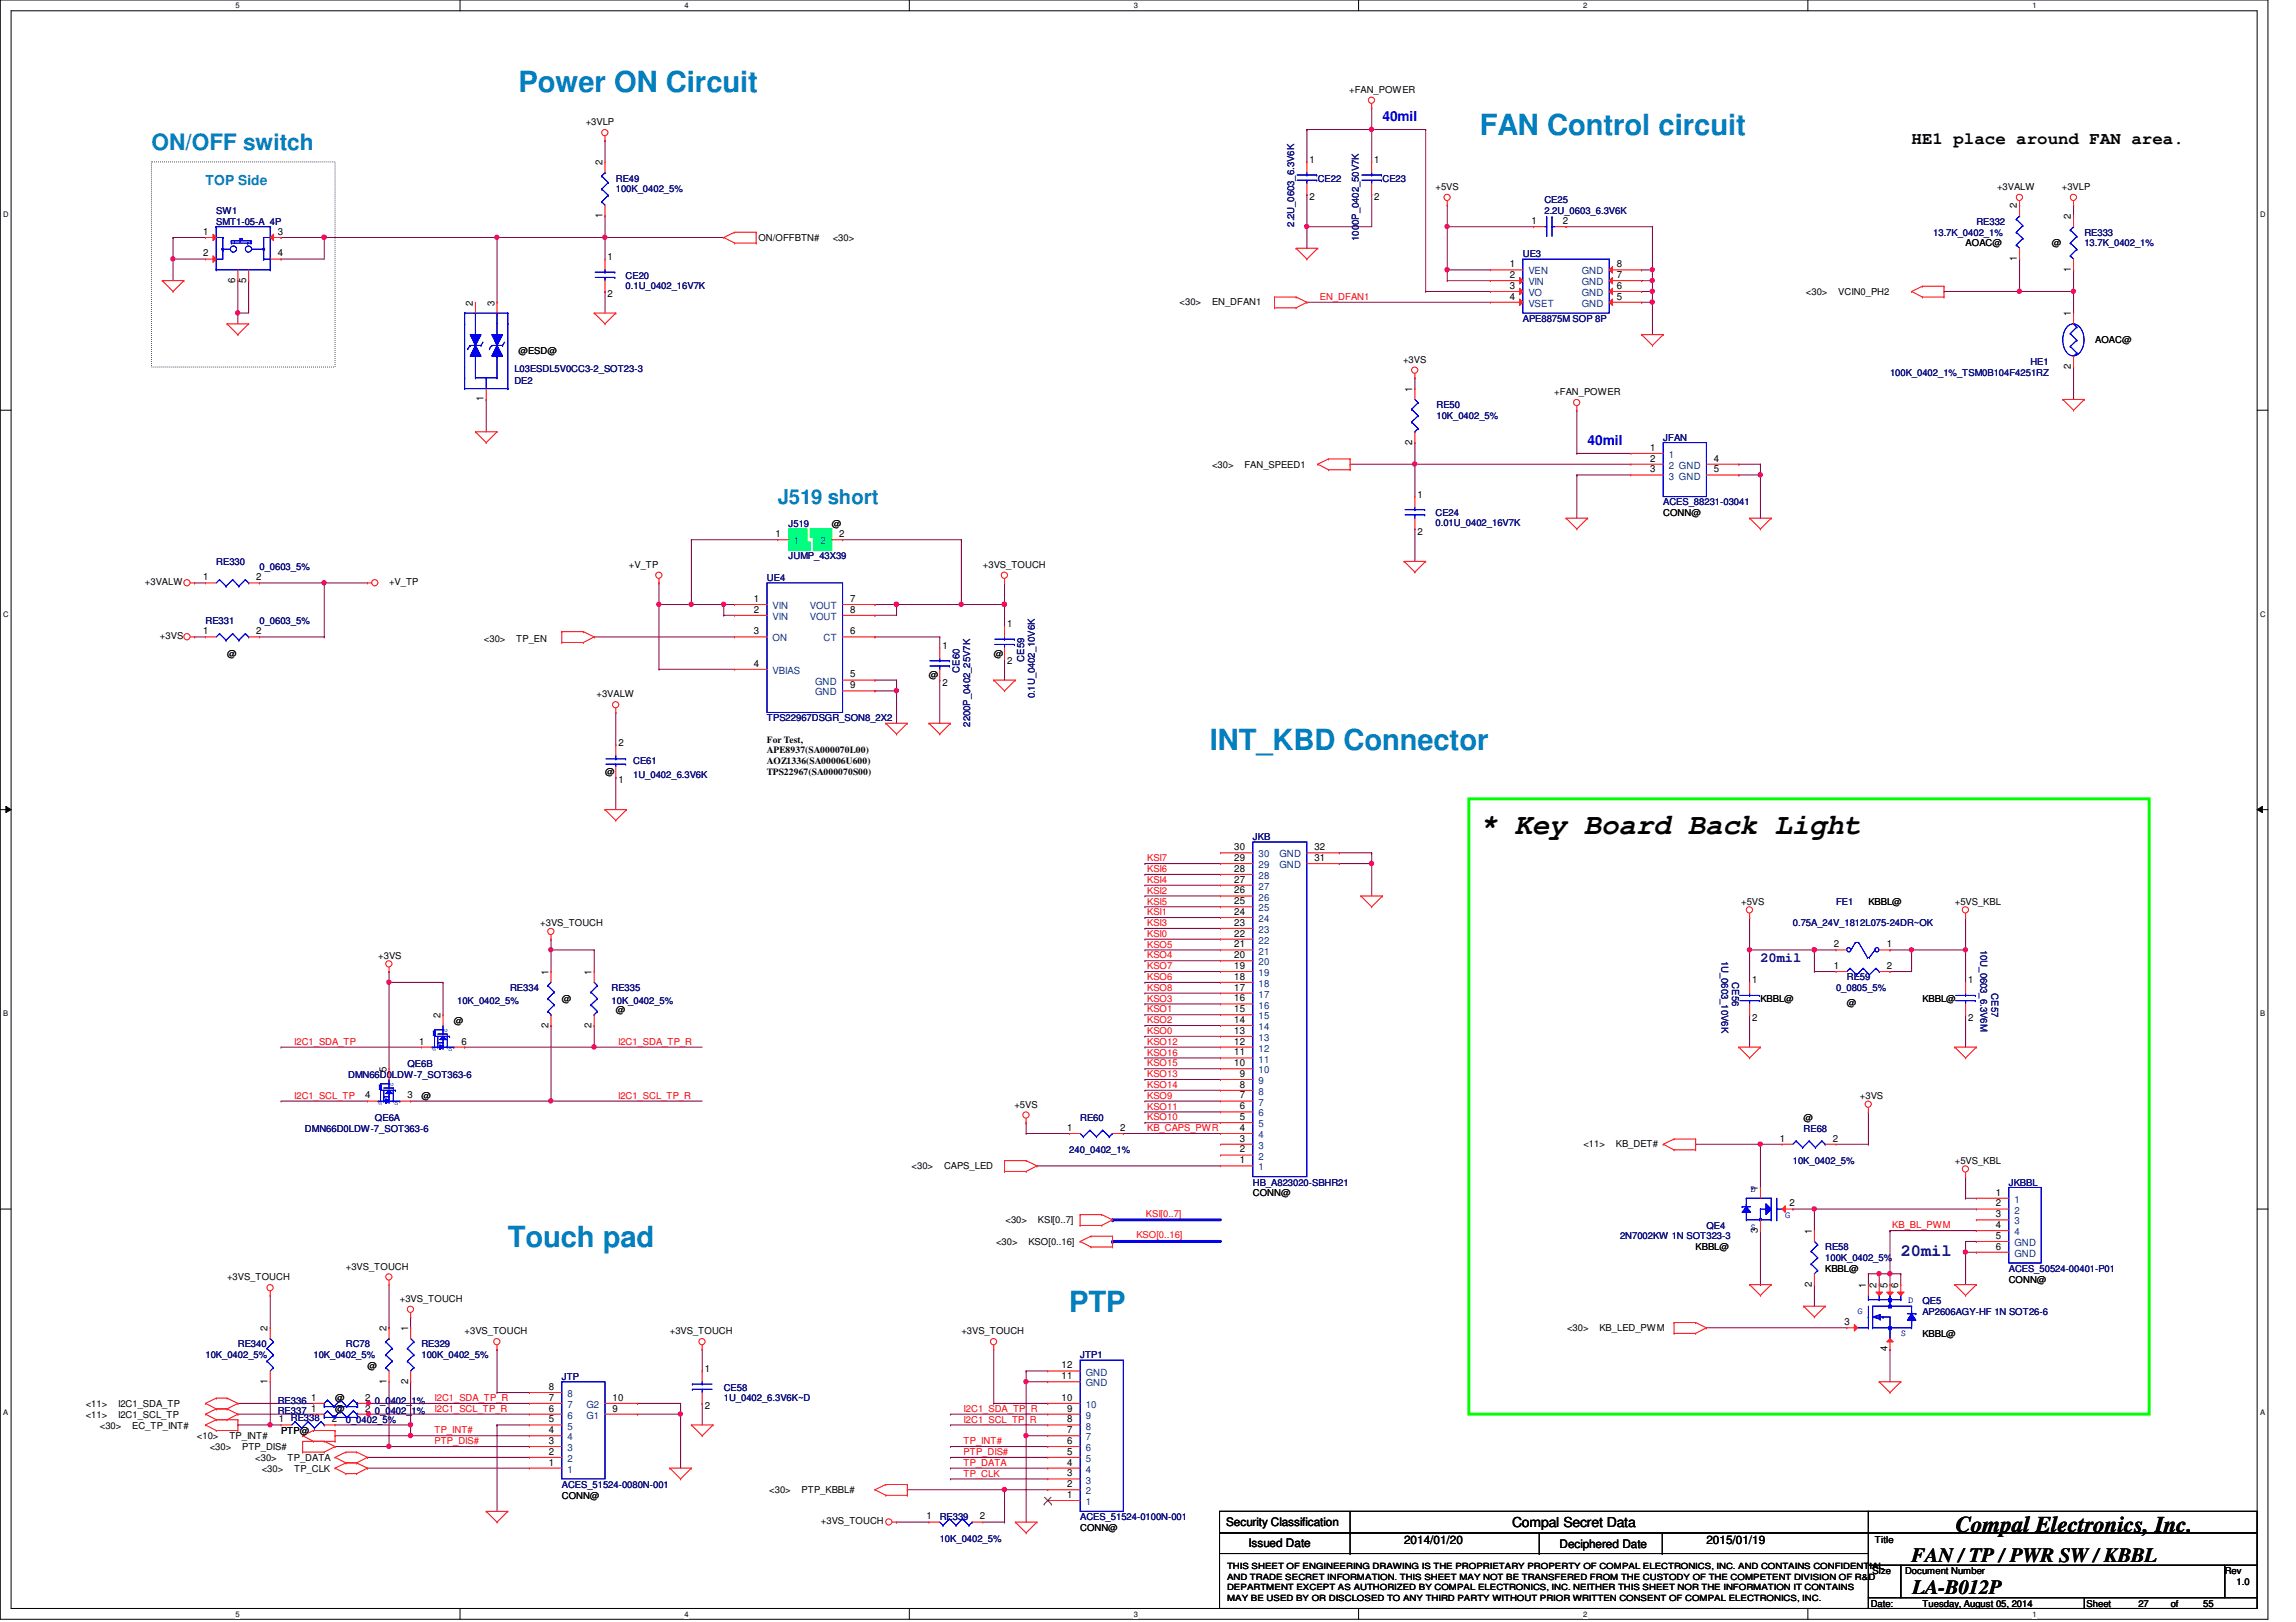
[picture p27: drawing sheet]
<svg xmlns="http://www.w3.org/2000/svg" width="297mm" height="210mm" viewBox="0 0 297 210" stroke-linecap="round" stroke-linejoin="round" font-family="sans-serif">
<defs><g id="words">
<g font-size="3.8" fill="#0080c0">
<text x="67.1" y="11.9">Power ON Circuit</text>
<text x="191.4" y="17.5">FAN Control circuit</text>
<text x="156.5" y="97.1">INT_KBD Connector</text>
<text x="65.7" y="161.4">Touch pad</text>
<text x="138.3" y="169.8">PTP</text>
</g>
<text font-size="3.8" x="191.4" y="108">* Key Board Back Light</text>
<text font-size="2.9" fill="#0080c0" x="19.6" y="19.5">ON/OFF switch</text>
<text font-size="2.9" x="253" y="198.2">Compal Electronics, Inc.</text>
<text font-size="2.6" fill="#0080c0" x="100.6" y="65.3">J519 short</text>
<g font-size="2.6">
<text x="247.3" y="202.1">FAN / TP / PWR SW / KBBL</text>
<text x="247.4" y="206.3">LA-B012P</text>
</g>
<text font-size="2.2" x="247.3" y="18.6">HE1 place around FAN area.</text>
<text font-size="2.2" fill="#000080" x="245.9" y="162.5">20mil</text>
<g font-size="1.8" fill="#00f">
<text x="178.9" y="15.6">40mil</text>
<text x="205.4" y="57.5">40mil</text>
</g>
<text font-size="1.8" fill="#0080c0" x="26.6" y="24">TOP Side</text>
<text font-size="1.8" fill="#000080" x="227.8" y="124.5">20mil</text>
<text font-size="1.8" x="195.6" y="197.6">Compal Secret Data</text>
<g font-size="1.5">
<text x="158.6" y="197.5">Security Classification</text>
<text x="161.5" y="200.2">Issued Date</text>
<text x="181.6" y="199.8">2014/01/20</text>
<text x="201.8" y="200.3">Deciphered Date</text>
<text x="220.8" y="199.8">2015/01/19</text>
</g>
<g font-size="1.3">
<text x="77.9" y="21.4" transform="rotate(-90 77.9 21.4)">2</text>
<text x="169.4" y="21.1">1</text>
<text x="177.8" y="21.1">1</text>
<text x="77.9" y="28.2" transform="rotate(-90 77.9 28.2)">1</text>
<text x="169.4" y="25.9">2</text>
<text x="177.8" y="25.9">2</text>
<text x="198.1" y="29">1</text>
<text x="202.2" y="29">2</text>
<text x="260.9" y="27" transform="rotate(-90 260.9 27)">2</text>
<text x="267.9" y="28.4" transform="rotate(-90 267.9 28.4)">2</text>
<text x="26.3" y="33.2">2</text>
<text x="26.3" y="30.4">1</text>
<text x="35.9" y="30.4">3</text>
<text x="35.9" y="33.2">4</text>
<text x="78.6" y="33.7">1</text>
<text x="195.3" y="34.6">1</text>
<text x="195.3" y="36">2</text>
<text x="209.2" y="34.6">8</text>
<text x="209.2" y="36">7</text>
<text x="260.9" y="33.8" transform="rotate(-90 260.9 33.8)">1</text>
<text x="267.9" y="35.2" transform="rotate(-90 267.9 35.2)">1</text>
<text x="30.4" y="36.6" transform="rotate(-90 30.4 36.6)">6</text>
<text x="31.8" y="36.6" transform="rotate(-90 31.8 36.6)">5</text>
<text x="61.2" y="39.5" transform="rotate(-90 61.2 39.5)">2</text>
<text x="64" y="39.5" transform="rotate(-90 64 39.5)">3</text>
<text x="78.6" y="38.5">2</text>
<text x="195.3" y="37.4">3</text>
<text x="195.3" y="38.8">4</text>
<text x="209.2" y="38.8">5</text>
<text x="209.2" y="37.4">6</text>
<text x="267.9" y="40.9" transform="rotate(-90 267.9 40.9)">1</text>
<text x="267.9" y="47.8" transform="rotate(-90 267.9 47.8)">2</text>
<text x="62.6" y="51.9" transform="rotate(-90 62.6 51.9)">1</text>
<text x="182.7" y="50.7" transform="rotate(-90 182.7 50.7)">1</text>
<text x="182.7" y="57.5" transform="rotate(-90 182.7 57.5)">2</text>
<text x="213.5" y="58.3">1</text>
<text x="213.5" y="59.7">2</text>
<text x="221.7" y="59.7">4</text>
<text x="183.4" y="64.4">1</text>
<text x="213.5" y="61.1">3</text>
<text x="221.7" y="61.1">5</text>
<text x="100.3" y="69.5">1</text>
<text x="108.6" y="69.5">2</text>
<text x="183.4" y="69.2">2</text>
<text x="26.3" y="75.1">1</text>
<text x="33.1" y="75.1">2</text>
<text x="97.5" y="77.9">1</text>
<text x="110" y="77.9">7</text>
<text x="26.3" y="82.1">1</text>
<text x="33.1" y="82.1">2</text>
<text x="97.5" y="79.3">2</text>
<text x="97.5" y="82.1">3</text>
<text x="110" y="82.1">6</text>
<text x="110" y="79.3">8</text>
<text x="121.9" y="83.9">1</text>
<text x="130.3" y="81.2">1</text>
<text x="97.5" y="86.3">4</text>
<text x="110" y="87.7">5</text>
<text x="110" y="89.1">9</text>
<text x="121.9" y="88.8">2</text>
<text x="130.3" y="86">2</text>
<text x="80" y="101.3">1</text>
<text x="80" y="96.5">2</text>
<text x="159.7" y="112.8">28</text>
<text x="159.7" y="111.4">29</text>
<text x="159.7" y="110">30</text>
<text x="170" y="111.4">31</text>
<text x="170" y="110">32</text>
<text x="159.7" y="119.8">23</text>
<text x="159.7" y="117">25</text>
<text x="159.7" y="118.4">24</text>
<text x="159.7" y="115.6">26</text>
<text x="159.7" y="114.2">27</text>
<text x="159.7" y="125.4">19</text>
<text x="159.7" y="124">20</text>
<text x="159.7" y="121.2">22</text>
<text x="159.7" y="122.6">21</text>
<text x="237.2" y="125.4">1</text>
<text x="237.2" y="122.6">2</text>
<text x="244.1" y="125.4">2</text>
<text x="244.1" y="122.6">1</text>
<text x="57" y="131.7" transform="rotate(-90 57 131.7)">2</text>
<text x="70.9" y="126.2" transform="rotate(-90 70.9 126.2)">1</text>
<text x="76.5" y="126.2" transform="rotate(-90 76.5 126.2)">1</text>
<text x="159.7" y="128.2">17</text>
<text x="159.7" y="129.6">16</text>
<text x="159.7" y="131">15</text>
<text x="159.7" y="126.8">18</text>
<text x="226.7" y="127.3">1</text>
<text x="254.6" y="127.3">1</text>
<text x="54.2" y="135.2">1</text>
<text x="59.7" y="135.2">6</text>
<text x="70.9" y="133" transform="rotate(-90 70.9 133)">2</text>
<text x="76.5" y="133" transform="rotate(-90 76.5 133)">2</text>
<text x="159.7" y="138">10</text>
<text x="159.7" y="136.6">11</text>
<text x="159.7" y="135.2">12</text>
<text x="159.7" y="133.8">13</text>
<text x="159.7" y="132.4">14</text>
<text x="226.7" y="132.1">2</text>
<text x="254.6" y="132.1">2</text>
<text x="47.2" y="142.2">4</text>
<text x="50" y="138.7" transform="rotate(-90 50 138.7)">5</text>
<text x="52.7" y="142.2">3</text>
<text x="160.4" y="140.8">8</text>
<text x="160.4" y="142.2">7</text>
<text x="160.4" y="143.6">6</text>
<text x="160.4" y="139.4">9</text>
<text x="138" y="146.3">1</text>
<text x="144.9" y="146.3">2</text>
<text x="160.4" y="146.3">4</text>
<text x="160.4" y="149.1">2</text>
<text x="160.4" y="144.9">5</text>
<text x="160.4" y="147.7">3</text>
<text x="230.2" y="147.7">1</text>
<text x="237.1" y="147.7">2</text>
<text x="160.4" y="150.5">1</text>
<text x="227.4" y="154.1" transform="rotate(-90 227.4 154.1)">1</text>
<text x="258.2" y="154.7">1</text>
<text x="227.4" y="159.5" transform="rotate(-90 227.4 159.5)">3</text>
<text x="231.5" y="156.1">2</text>
<text x="234.4" y="159.7" transform="rotate(-90 234.4 159.7)">1</text>
<text x="258.2" y="156.1">2</text>
<text x="258.2" y="157.5">3</text>
<text x="258.2" y="158.9">4</text>
<text x="258.2" y="160.3">5</text>
<text x="258.2" y="161.7">6</text>
<text x="234.4" y="166.5" transform="rotate(-90 234.4 166.5)">2</text>
<text x="241.4" y="166.7" transform="rotate(-90 241.4 166.7)">1</text>
<text x="242.8" y="166.7" transform="rotate(-90 242.8 166.7)">2</text>
<text x="244.2" y="166.7" transform="rotate(-90 244.2 166.7)">5</text>
<text x="245.6" y="166.7" transform="rotate(-90 245.6 166.7)">6</text>
<text x="34.6" y="172.3" transform="rotate(-90 34.6 172.3)">2</text>
<text x="50" y="172.3" transform="rotate(-90 50 172.3)">2</text>
<text x="52.8" y="172.3" transform="rotate(-90 52.8 172.3)">1</text>
<text x="238.6" y="171.5">3</text>
<text x="34.6" y="179.1" transform="rotate(-90 34.6 179.1)">1</text>
<text x="50" y="179.1" transform="rotate(-90 50 179.1)">1</text>
<text x="52.8" y="179.1" transform="rotate(-90 52.8 179.1)">2</text>
<text x="71" y="179.9">8</text>
<text x="91.2" y="177.5">1</text>
<text x="137.3" y="178.5">11</text>
<text x="137.3" y="177.1">12</text>
<text x="244.2" y="174.9" transform="rotate(-90 244.2 174.9)">4</text>
<text x="36.1" y="184.1">1</text>
<text x="40.3" y="181.3">1</text>
<text x="40.3" y="182.7">1</text>
<text x="42.9" y="184.1">2</text>
<text x="47.2" y="181.3">2</text>
<text x="47.2" y="182.7">2</text>
<text x="71" y="185.5">4</text>
<text x="71" y="184.1">5</text>
<text x="71" y="182.7">6</text>
<text x="71" y="181.3">7</text>
<text x="79.2" y="182.7">9</text>
<text x="79.2" y="181.3">10</text>
<text x="91.2" y="182.4">2</text>
<text x="137.3" y="181.3">10</text>
<text x="138" y="185.5">7</text>
<text x="138" y="184.1">8</text>
<text x="138" y="182.7">9</text>
<text x="71" y="189.7">1</text>
<text x="71" y="188.3">2</text>
<text x="71" y="186.9">3</text>
<text x="138" y="191.1">3</text>
<text x="138" y="189.7">4</text>
<text x="138" y="188.3">5</text>
<text x="138" y="186.9">6</text>
<text x="119.9" y="196.6">1</text>
<text x="126.7" y="196.6">2</text>
<text x="138" y="193.8">1</text>
<text x="138" y="192.4">2</text>
</g>
<g font-size="1.3" fill="#004080">
<text x="197.7" y="35.5">VEN</text>
<text x="204.6" y="35.5">GND</text>
<text x="197.7" y="36.9">VIN</text>
<text x="197.7" y="38.3">VO</text>
<text x="197.7" y="39.7">VSET</text>
<text x="204.6" y="39.7">GND</text>
<text x="204.6" y="38.3">GND</text>
<text x="204.6" y="36.9">GND</text>
<text x="215.9" y="59.3">1</text>
<text x="215.9" y="60.7">2 GND</text>
<text x="215.9" y="62.1">3 GND</text>
<text x="102.7" y="70.4">1</text>
<text x="106.2" y="70.4">2</text>
<text x="99.9" y="80.2">VIN</text>
<text x="99.9" y="83">ON</text>
<text x="99.9" y="78.8">VIN</text>
<text x="104.8" y="78.8">VOUT</text>
<text x="104.8" y="80.2">VOUT</text>
<text x="106.5" y="83">CT</text>
<text x="99.9" y="87.2">VBIAS</text>
<text x="105.4" y="88.6">GND</text>
<text x="105.4" y="90">GND</text>
<text x="162.8" y="113.7">28</text>
<text x="162.8" y="112.4">29</text>
<text x="162.8" y="111">30</text>
<text x="165.5" y="112.4">GND</text>
<text x="165.5" y="111">GND</text>
<text x="162.8" y="117.9">25</text>
<text x="162.8" y="119.3">24</text>
<text x="162.8" y="116.5">26</text>
<text x="162.8" y="115.1">27</text>
<text x="162.8" y="124.9">20</text>
<text x="162.8" y="122.1">22</text>
<text x="162.8" y="123.5">21</text>
<text x="162.8" y="120.7">23</text>
<text x="162.8" y="129.1">17</text>
<text x="162.8" y="130.5">16</text>
<text x="162.8" y="126.3">19</text>
<text x="162.8" y="131.9">15</text>
<text x="162.8" y="127.7">18</text>
<text x="162.8" y="137.5">11</text>
<text x="162.8" y="136.1">12</text>
<text x="162.8" y="134.7">13</text>
<text x="162.8" y="133.3">14</text>
<text x="162.8" y="141.7">8</text>
<text x="162.8" y="143.1">7</text>
<text x="162.8" y="138.9">10</text>
<text x="162.8" y="140.3">9</text>
<text x="162.8" y="147.3">4</text>
<text x="162.8" y="145.9">5</text>
<text x="162.8" y="148.7">3</text>
<text x="162.8" y="144.5">6</text>
<text x="162.8" y="151.5">1</text>
<text x="162.8" y="150.1">2</text>
<text x="260.6" y="155.7">1</text>
<text x="260.6" y="157.1">2</text>
<text x="260.6" y="158.5">3</text>
<text x="260.6" y="159.9">4</text>
<text x="260.6" y="161.2">GND</text>
<text x="260.6" y="162.6">GND</text>
<text x="140.5" y="179.4">GND</text>
<text x="140.5" y="178">GND</text>
<text x="73.4" y="185">5</text>
<text x="73.4" y="183.6">6</text>
<text x="73.4" y="182.2">7</text>
<text x="73.4" y="180.8">8</text>
<text x="75.9" y="183.6">G1</text>
<text x="75.9" y="182.2">G2</text>
<text x="140.5" y="185">8</text>
<text x="140.5" y="183.6">9</text>
<text x="140.5" y="182.2">10</text>
<text x="73.4" y="190.6">1</text>
<text x="73.4" y="189.2">2</text>
<text x="73.4" y="187.8">3</text>
<text x="73.4" y="186.4">4</text>
<text x="140.5" y="192">3</text>
<text x="140.5" y="190.6">4</text>
<text x="140.5" y="189.2">5</text>
<text x="140.5" y="187.8">6</text>
<text x="140.5" y="186.4">7</text>
<text x="140.5" y="194.8">1</text>
<text x="140.5" y="193.4">2</text>
</g>
<g font-size="1.2">
<text x="75.8" y="16.2">+3VLP</text>
<text x="174.5" y="12">+FAN_POWER</text>
<text x="185.7" y="24.6">+5VS</text>
<text x="258.4" y="24.6">+3VALW</text>
<text x="266.7" y="24.6">+3VLP</text>
<text x="98.1" y="31.2">ON/OFFBTN#</text>
<text x="107.7" y="31.2">&lt;30&gt;</text>
<text x="254.3" y="31.9">AOAC@</text>
<text x="265.5" y="31.9">@</text>
<text x="152.6" y="39.4">&lt;30&gt;</text>
<text x="156.8" y="39.4">EN_DFAN1</text>
<text x="233.6" y="38.2">&lt;30&gt;</text>
<text x="237.8" y="38.2">VCIN0_PH2</text>
<text x="67.1" y="45.8">@ESD@</text>
<text x="181.5" y="46.9">+3VS</text>
<text x="271.1" y="44.4">AOAC@</text>
<text x="201.1" y="51.1">+FAN_POWER</text>
<text x="156.8" y="60.5">&lt;30&gt;</text>
<text x="161" y="60.5">FAN_SPEED1</text>
<text x="107.6" y="68.2">@</text>
<text x="215.2" y="66.8">CONN@</text>
<text x="18.8" y="75.7">+3VALW</text>
<text x="50.3" y="75.7">+V_TP</text>
<text x="81.4" y="73.5">+V_TP</text>
<text x="127.2" y="73.5">+3VS_TOUCH</text>
<text x="20.7" y="82.7">+3VS</text>
<text x="62.6" y="83.1">&lt;30&gt;</text>
<text x="66.8" y="83.1">TP_EN</text>
<text x="29.4" y="85">@</text>
<text x="120.2" y="87.8">@</text>
<text x="128.6" y="85">@</text>
<text x="77.2" y="90.3">+3VALW</text>
<text x="78.3" y="100.3">@</text>
<text x="99.2" y="96.1">For Test,</text>
<text x="99.2" y="97.5">APE8937(SA000070L00)</text>
<text x="99.2" y="98.9">AOZ1336(SA00006U600)</text>
<text x="99.2" y="100.3">TPS22967(SA000070S00)</text>
<text x="69.9" y="119.9">+3VS_TOUCH</text>
<text x="225.3" y="117.1">+5VS</text>
<text x="241.7" y="117.1">KBBL@</text>
<text x="252.9" y="117.1">+5VS_KBL</text>
<text x="48.9" y="124.1">+3VS</text>
<text x="72.7" y="129.7">@</text>
<text x="79.7" y="131.1">@</text>
<text x="227.8" y="129.7">KBBL@</text>
<text x="238.9" y="130.2">@</text>
<text x="248.7" y="129.7">KBBL@</text>
<text x="58.7" y="132.5">@</text>
<text x="54.5" y="142.2">@</text>
<text x="131.2" y="143.3">+5VS</text>
<text x="240.6" y="142.2">+3VS</text>
<text x="204.8" y="148.4">&lt;11&gt;</text>
<text x="209" y="148.4">KB_DET#</text>
<text x="233.3" y="145">@</text>
<text x="117.9" y="151.3">&lt;30&gt;</text>
<text x="122.1" y="151.3">CAPS_LED</text>
<text x="162.1" y="154.8">CONN@</text>
<text x="252.9" y="150.6">+5VS_KBL</text>
<text x="128.9" y="161.1">&lt;30&gt;</text>
<text x="130.1" y="158.3">&lt;30&gt;</text>
<text x="133.1" y="161.1">KSO[0..16]</text>
<text x="134.3" y="158.3">KSI[0..7]</text>
<text x="219.4" y="161.8">KBBL@</text>
<text x="29.4" y="165.7">+3VS_TOUCH</text>
<text x="44.7" y="164.3">+3VS_TOUCH</text>
<text x="236.1" y="164.6">KBBL@</text>
<text x="259.9" y="166">CONN@</text>
<text x="51.7" y="168.5">+3VS_TOUCH</text>
<text x="60.1" y="172.7">+3VS_TOUCH</text>
<text x="86.7" y="172.7">+3VS_TOUCH</text>
<text x="124.4" y="172.7">+3VS_TOUCH</text>
<text x="202.7" y="172.3">&lt;30&gt;</text>
<text x="206.9" y="172.3">KB_LED_PWM</text>
<text x="248.7" y="173">KBBL@</text>
<text x="47.5" y="177.2">@</text>
<text x="11.1" y="182.1">&lt;11&gt;</text>
<text x="11.1" y="183.5">&lt;11&gt;</text>
<text x="12.9" y="184.9">&lt;30&gt;</text>
<text x="15.3" y="182.1">I2C1_SDA_TP</text>
<text x="15.3" y="183.5">I2C1_SCL_TP</text>
<text x="17.1" y="184.9">EC_TP_INT#</text>
<text x="36.4" y="185.5">PTP@</text>
<text x="43.3" y="181.4">@</text>
<text x="43.3" y="182.8">@</text>
<text x="25.5" y="186.3">&lt;10&gt;</text>
<text x="27.1" y="187.7">&lt;30&gt;</text>
<text x="29.7" y="186.3">TP_INT#</text>
<text x="31.3" y="187.7">PTP_DIS#</text>
<text x="33" y="189.1">&lt;30&gt;</text>
<text x="33.9" y="190.5">&lt;30&gt;</text>
<text x="37.2" y="189.1">TP_DATA</text>
<text x="38.1" y="190.5">TP_CLK</text>
<text x="72.7" y="193.9">CONN@</text>
<text x="99.5" y="193.3">&lt;30&gt;</text>
<text x="103.7" y="193.3">PTP_KBBL#</text>
<text x="106.2" y="197.3">+3VS_TOUCH</text>
<text x="139.7" y="198.1">CONN@</text>
<text x="242.3" y="203.7">Size</text>
<text x="242.6" y="199.6">Title</text>
<text x="246.5" y="203.7">Document Number</text>
<text x="287.8" y="203.7">Rev</text>
<text x="242" y="207.9">Date:</text>
<text x="248.7" y="207.9">Tuesday, August 05, 2014</text>
<text x="270" y="207.9">Sheet</text>
<text x="276.6" y="207.9">27</text>
<text x="280.8" y="207.9">of</text>
<text x="285" y="207.9">55</text>
<text x="289.3" y="205.1">1.0</text>
</g>
<g font-size="1.2" fill="#000080">
<text x="79.7" y="23.5">RE49</text>
<text x="170.5" y="23.5">CE22</text>
<text x="178.9" y="23.5">CE23</text>
<text x="28" y="27.7">SW1</text>
<text x="28" y="29.1">SMT1-05-A_4P</text>
<text x="79.7" y="24.9">100K_0402_5%</text>
<text x="167.4" y="29.3" transform="rotate(-90 167.4 29.3)">2.2U_0603_6.3V6K</text>
<text x="199.8" y="26.3">CE25</text>
<text x="199.8" y="27.7">2.2U_0603_6.3V6K</text>
<text x="255.7" y="29.1">RE332</text>
<text x="175.8" y="31.2" transform="rotate(-90 175.8 31.2)">1000P_0402_50V7K</text>
<text x="197" y="33.3">UE3</text>
<text x="250.1" y="30.5">13.7K_0402_1%</text>
<text x="269.7" y="30.5">RE333</text>
<text x="269.7" y="31.9">13.7K_0402_1%</text>
<text x="80.9" y="36.1">CE20</text>
<text x="80.9" y="37.3">0.1U_0402_16V7K</text>
<text x="197" y="41.7">APE8875M SOP 8P</text>
<text x="262.7" y="47.2">HE1</text>
<text x="66.5" y="49.7">DE2</text>
<text x="66.5" y="48.1">L03ESDL5V0CC3-2_SOT23-3</text>
<text x="185.8" y="52.8">RE50</text>
<text x="244.5" y="48.6">100K_0402_1%_TSM0B104F4251RZ</text>
<text x="185.8" y="54.2">10K_0402_5%</text>
<text x="215.2" y="57">JFAN</text>
<text x="215.2" y="65.4">ACES_88231-03041</text>
<text x="102" y="68.2">J519</text>
<text x="185.7" y="66.8">CE24</text>
<text x="185.7" y="68.1">0.01U_0402_16V7K</text>
<text x="28" y="73.1">RE330</text>
<text x="33.6" y="73.8">0_0603_5%</text>
<text x="99.2" y="75.2">UE4</text>
<text x="102" y="72.4">JUMP_43X39</text>
<text x="26.6" y="80.8">RE331</text>
<text x="33.6" y="80.8">0_0603_5%</text>
<text x="124.1" y="87" transform="rotate(-90 124.1 87)">CE60</text>
<text x="132.5" y="85.6" transform="rotate(-90 132.5 85.6)">CE59</text>
<text x="99.2" y="93.3">TPS22967DSGR_SON8_2X2</text>
<text x="125.5" y="94" transform="rotate(-90 125.5 94)">2200P_0402_25V7K</text>
<text x="133.9" y="90.4" transform="rotate(-90 133.9 90.4)">0.1U_0402_10V6K</text>
<text x="81.9" y="98.9">CE61</text>
<text x="81.9" y="100.6">1U_0402_6.3V6K</text>
<text x="162.1" y="108.7">JKB</text>
<text x="231.9" y="119.9">0.75A_24V_1812L075-24DR~OK</text>
<text x="237.5" y="117.1">FE1</text>
<text x="222.7" y="124.3" transform="rotate(90 222.7 124.3)">1U_0603_10V6K</text>
<text x="256.2" y="122.9" transform="rotate(90 256.2 122.9)">10U_0603_6.3V6M</text>
<text x="59.1" y="130">10K_0402_5%</text>
<text x="66" y="128.3">RE334</text>
<text x="79.1" y="128.3">RE335</text>
<text x="79.1" y="130">10K_0402_5%</text>
<text x="224.1" y="127.1" transform="rotate(90 224.1 127.1)">CE56</text>
<text x="237.5" y="128.3">0_0805_5%</text>
<text x="238.9" y="126.9">RE59</text>
<text x="257.6" y="128.5" transform="rotate(90 257.6 128.5)">CE57</text>
<text x="45" y="139.4">DMN66D0LDW-7_SOT363-6</text>
<text x="52.7" y="138">QE6B</text>
<text x="39.5" y="146.4">DMN66D0LDW-7_SOT363-6</text>
<text x="48.5" y="145">QE6A</text>
<text x="138.3" y="149.2">240_0402_1%</text>
<text x="139.7" y="145">RE60</text>
<text x="233.3" y="146.4">RE68</text>
<text x="162.1" y="153.4">HB_A823020-SBHR21</text>
<text x="231.9" y="150.6">10K_0402_5%</text>
<text x="259.9" y="153.4">JKBBL</text>
<text x="209.6" y="160.4">2N7002KW 1N SOT323-3</text>
<text x="220.8" y="159">QE4</text>
<text x="236.1" y="161.8">RE58</text>
<text x="236.1" y="163.2">100K_0402_5%</text>
<text x="259.9" y="164.6">ACES_50524-00401-P01</text>
<text x="248.7" y="168.8">QE5</text>
<text x="248.7" y="170.2">AP2606AGY-HF 1N SOT26-6</text>
<text x="26.6" y="175.8">10K_0402_5%</text>
<text x="30.8" y="174.4">RE340</text>
<text x="40.6" y="175.8">10K_0402_5%</text>
<text x="44.7" y="174.4">RC78</text>
<text x="54.5" y="174.4">RE329</text>
<text x="54.5" y="175.8">100K_0402_5%</text>
<text x="72.7" y="178.6">JTP</text>
<text x="93.6" y="180">CE58</text>
<text x="139.7" y="175.8">JTP1</text>
<text x="35.9" y="181.7">RE336</text>
<text x="35.9" y="183">RE337</text>
<text x="37.6" y="183.9">RE338</text>
<text x="44.7" y="184.1">0_0402_5%</text>
<text x="48.5" y="181.7">0_0402_1%</text>
<text x="48.5" y="183">0_0402_1%</text>
<text x="93.6" y="181.4">1U_0402_6.3V6K~D</text>
<text x="72.7" y="192.5">ACES_51524-0080N-001</text>
<text x="121.6" y="196.7">RE339</text>
<text x="139.7" y="196.7">ACES_51524-0100N-001</text>
<text x="121.6" y="199.5">10K_0402_5%</text>
</g>
<g font-size="1.2" fill="#f00">
<text x="170.8" y="38.8">EN_DFAN1</text>
<text x="148.4" y="112.9">KSI6</text>
<text x="148.4" y="111.5">KSI7</text>
<text x="148.4" y="118.4">KSI1</text>
<text x="148.4" y="114.3">KSI4</text>
<text x="148.4" y="115.7">KSI2</text>
<text x="148.4" y="119.8">KSI3</text>
<text x="148.4" y="117.1">KSI5</text>
<text x="148.4" y="121.2">KSI0</text>
<text x="148.4" y="124">KSO4</text>
<text x="148.4" y="125.4">KSO7</text>
<text x="148.4" y="122.6">KSO5</text>
<text x="148.4" y="129.6">KSO3</text>
<text x="148.4" y="131">KSO1</text>
<text x="148.4" y="128.2">KSO8</text>
<text x="148.4" y="126.8">KSO6</text>
<text x="38.1" y="135.2">I2C1_SDA_TP</text>
<text x="80" y="135.2">I2C1_SDA_TP_R</text>
<text x="148.4" y="136.6">KSO16</text>
<text x="148.4" y="132.4">KSO2</text>
<text x="148.4" y="133.8">KSO0</text>
<text x="148.4" y="135.2">KSO12</text>
<text x="38.1" y="142.2">I2C1_SCL_TP</text>
<text x="80" y="142.2">I2C1_SCL_TP_R</text>
<text x="148.4" y="142.2">KSO9</text>
<text x="148.4" y="139.4">KSO13</text>
<text x="148.4" y="143.6">KSO11</text>
<text x="148.4" y="140.8">KSO14</text>
<text x="148.4" y="138">KSO15</text>
<text x="148.4" y="146.4">KB_CAPS_PWR</text>
<text x="148.4" y="145">KSO10</text>
<text x="147" y="160.2">KSO[0..16]</text>
<text x="148.2" y="157.4">KSI[0..7]</text>
<text x="244.8" y="159">KB_BL_PWM</text>
<text x="56.2" y="185.5">TP_INT#</text>
<text x="56.2" y="181.3">I2C1_SDA_TP_R</text>
<text x="56.2" y="182.7">I2C1_SCL_TP_R</text>
<text x="124.7" y="182.7">I2C1_SDA_TP_R</text>
<text x="124.7" y="184.1">I2C1_SCL_TP_R</text>
<text x="56.2" y="186.9">PTP_DIS#</text>
<text x="124.7" y="191.1">TP_CLK</text>
<text x="124.7" y="189.7">TP_DATA</text>
<text x="124.7" y="188.3">PTP_DIS#</text>
<text x="124.7" y="186.9">TP_INT#</text>
</g>
<g font-size="1.2" fill="#00f">
<text x="226.5" y="154.3">D</text>
<text x="226.5" y="159.2">S</text>
<text x="231" y="157.6">G</text>
<text x="240.3" y="170.1">G</text>
<text x="245.9" y="172.8">S</text>
<text x="246.9" y="168.7">D</text>
</g>
<g font-size="1.1">
<text x="158.7" y="203.1">THIS SHEET OF ENGINEERING DRAWING IS THE PROPRIETARY PROPERTY OF COMPAL ELECTRONICS, INC. AND CONTAINS CONFIDENTIAL</text>
<text x="158.7" y="204.4">AND TRADE SECRET INFORMATION. THIS SHEET MAY NOT BE TRANSFERED FROM THE CUSTODY OF THE COMPETENT DIVISION OF R&amp;D</text>
<text x="158.7" y="205.8">DEPARTMENT EXCEPT AS AUTHORIZED BY COMPAL ELECTRONICS, INC. NEITHER THIS SHEET NOR THE INFORMATION IT CONTAINS</text>
<text x="158.7" y="207.1">MAY BE USED BY OR DISCLOSED TO ANY THIRD PARTY WITHOUT PRIOR WRITTEN CONSENT OF COMPAL ELECTRONICS, INC.</text>
</g>
<g font-size="1">
<text x="30.5" y="1.1">5</text>
<text x="88.6" y="1.1">4</text>
<text x="146.7" y="1.1">3</text>
<text x="204.8" y="1.1">2</text>
<text x="262.9" y="1.1">1</text>
<text x=".4" y="28.1">D</text>
<text x="292.4" y="28.1">D</text>
<text x=".4" y="79.8">C</text>
<text x="292.4" y="79.8">C</text>
<text x=".4" y="131.5">B</text>
<text x="292.4" y="131.5">B</text>
<text x=".4" y="183.2">A</text>
<text x="292.4" y="183.2">A</text>
<text x="30.5" y="209.2">5</text>
<text x="88.6" y="209.2">4</text>
<text x="146.7" y="209.2">3</text>
<text x="204.8" y="209.2">2</text>
<text x="262.9" y="209.2">1</text>
</g>
<g font-size=".7" fill="#00f">
<text x="56.4" y="136.1" transform="rotate(-90 56.4 136.1)">S</text>
<text x="57.9" y="133.6" transform="rotate(-90 57.9 133.6)">G</text>
<text x="58.5" y="136.1" transform="rotate(-90 58.5 136.1)">D</text>
<text x="49.4" y="143" transform="rotate(-90 49.4 143)">S</text>
<text x="50.9" y="140.5" transform="rotate(-90 50.9 140.5)">G</text>
<text x="51.5" y="143" transform="rotate(-90 51.5 143)">D</text>
</g>
</g></defs>
<path d="M0 0h293.4v209.5h-293.4zM1.4 1.4h290.6v206.8h-290.6z" fill="none" stroke="#000" stroke-width=".13"/>
<g fill="#fff">
<path d="M30.5 .2h.5v1.1h-.5z"/>
<path d="M30.5 208.3h.5v1.1h-.5z"/>
</g>
<path d="M59.5 0v1.4M59.5 208.2v1.3" fill="none" stroke="#000" stroke-width=".13"/>
<g fill="#fff">
<path d="M88.6 .2h.5v1.1h-.5z"/>
<path d="M88.6 208.3h.5v1.1h-.5z"/>
</g>
<path d="M117.6 0v1.4M117.6 208.2v1.3" fill="none" stroke="#000" stroke-width=".13"/>
<g fill="#fff">
<path d="M146.7 .2h.5v1.1h-.5z"/>
<path d="M146.7 208.3h.5v1.1h-.5z"/>
</g>
<path d="M175.8 0v1.4M175.8 208.2v1.3" fill="none" stroke="#000" stroke-width=".13"/>
<g fill="#fff">
<path d="M204.8 .2h.6v1.1h-.6z"/>
<path d="M204.8 208.3h.6v1.1h-.6z"/>
</g>
<path d="M233.9 0v1.4M233.9 208.2v1.3" fill="none" stroke="#000" stroke-width=".13"/>
<g fill="#fff">
<path d="M262.9 .2h.6v1.1h-.6z"/>
<path d="M262.9 208.3h.6v1.1h-.6z"/>
<path d="M.4 27.2h.7v1.1h-.7z"/>
<path d="M292.4 27.2h.7v1.1h-.7z"/>
<path d="M.4 78.9h.7v1.1h-.7z"/>
<path d="M292.4 78.9h.7v1.1h-.7z"/>
</g>
<path d="M0 53.1h1.4M292 53.1h1.4" fill="none" stroke="#000" stroke-width=".13"/>
<g fill="#fff">
<path d="M.4 130.6h.7v1.1h-.7z"/>
<path d="M292.4 130.6h.6v1.1h-.6z"/>
</g>
<path d="M0 104.8h1.4M.8 104.4l.6 .4-.6 .4zM292 104.8l.7-.4v.8zM292 104.8h1.4" fill="none" stroke="#000" stroke-width=".13"/>
<path d="M.8 104.4l.6 .4-.6 .4zM292 104.8l.7-.4v.8z" fill="#000"/>
<g fill="#fff">
<path d="M.4 182.3h.7v1.1h-.7z"/>
<path d="M292.4 182.3h.6v1.1h-.6z"/>
</g>
<path d="M0 156.5h1.4M292 156.5h1.4" fill="none" stroke="#000" stroke-width=".13"/>
<path d="M19.6 21h23.7v26.5h-23.7z" fill="none" stroke="#000" stroke-width=".13" stroke-dasharray="0 .3"/>
<path d="M190 103.4h88v79.6h-88z" fill="none" stroke="#0f0" stroke-width=".38"/>
<path d="M78.3 30.7h.1M78.3 30.7h15.3" fill="none" stroke="#800040" stroke-width=".13"/>
<circle cx="78.2" cy="30.7" r=".29" fill="#f0f"/>
<circle cx="78.2" cy="30.7" r=".29" fill="none" stroke="#f0f" stroke-width=".13"/>
<path d="M22.4 33.5h.1M22.4 33.5v2.8M36.4 30.7h.1M36.4 33.5h.1M36.4 30.7h5.5M36.4 33.5h5.5M30.8 40.5h.1M30.8 40.5h1.4M30.8 40.5v1.4" fill="none" stroke="#800040" stroke-width=".13"/>
<circle cx="30.7" cy="40.5" r=".29" fill="#f0f"/>
<circle cx="30.7" cy="40.5" r=".29" fill="none" stroke="#f0f" stroke-width=".13"/>
<path d="M22.4 33.5h.1M22.4 33.5h4.2" fill="none" stroke="#800040" stroke-width=".13"/>
<circle cx="22.4" cy="33.5" r=".29" fill="#f0f"/>
<circle cx="22.4" cy="33.5" r=".29" fill="none" stroke="#f0f" stroke-width=".13"/>
<path d="M22.4 30.7h.1M22.4 30.7v2.8M22.4 30.7h4.2M30.8 36.3h.1M30.8 36.3v4.2M32.2 36.3h.1M32.2 36.3v4.2M41.9 30.7h.1M41.9 30.7v2.8" fill="none" stroke="#800040" stroke-width=".13"/>
<circle cx="41.9" cy="30.7" r=".29" fill="#f0f"/>
<circle cx="41.9" cy="30.7" r=".29" fill="none" stroke="#f0f" stroke-width=".13"/>
<path d="M78.3 30.7h.1M78.3 37.7h.1M78.3 30.7v2.8M78.3 37.7v2.8" fill="none" stroke="#800040" stroke-width=".13"/>
<path d="M143.9 160.7h14" fill="none" stroke="#00f" stroke-width=".38"/>
<circle cx="143.9" cy="160.7" r=".19" fill="#00f"/>
<path d="M143.9 157.9h14" fill="none" stroke="#00f" stroke-width=".38"/>
<circle cx="143.9" cy="157.9" r=".19" fill="#00f"/>
<path d="M78.3 18.2h.1M78.3 18.2v2.8M64.3 30.7h.1M78.3 27.9h.1M78.3 27.9v2.8h-14" fill="none" stroke="#800040" stroke-width=".13"/>
<circle cx="64.3" cy="30.7" r=".29" fill="#f0f"/>
<circle cx="64.3" cy="30.7" r=".29" fill="none" stroke="#f0f" stroke-width=".13"/>
<path d="M219.4 148.1h.1M219.4 148.1h11.1M227.7 153.7h.1M227.7 148.1h.1M227.7 148.1v5.6M227.7 159.3v6.9M231.9 156.5h.1M231.9 156.5h2.8M227.7 166.2h.1" fill="none" stroke="#800040" stroke-width=".13"/>
<circle cx="227.7" cy="148.1" r=".29" fill="#f0f"/>
<circle cx="227.7" cy="148.1" r=".29" fill="none" stroke="#f0f" stroke-width=".13"/>
<path d="M234.7 156.5h.1M234.7 156.5h21M234.7 156.5v2.8M237.5 148.1h4.2M241.7 148.1h.1M241.7 143.9h.1M241.7 143.9v4.2M234.7 166.2h.1M234.7 166.2v2.8" fill="none" stroke="#800040" stroke-width=".13"/>
<circle cx="234.7" cy="156.4" r=".29" fill="#f0f"/>
<circle cx="234.7" cy="156.4" r=".29" fill="none" stroke="#f0f" stroke-width=".13"/>
<path d="M244.5 159.3h.1M244.5 159.3h11.2M254.3 155.1h.1M254.3 155.1h1.4M241.7 164.8h.1M241.7 164.8h1.4M244.5 164.8h.1M244.5 164.8h1.4M244.5 164.8v1.4M245.9 164.8h.1M245.9 164.8v1.4" fill="none" stroke="#800040" stroke-width=".13"/>
<circle cx="244.5" cy="164.8" r=".29" fill="#f0f"/>
<circle cx="244.5" cy="164.8" r=".29" fill="none" stroke="#f0f" stroke-width=".13"/>
<path d="M244.5 159.3h.1M244.5 159.3v5.5h-1.4M254.3 152.3h.1M254.3 152.3v2.8M220.8 171.8h.1M220.8 171.8h18.1M241.7 164.8h.1M241.7 164.8v1.4M243.1 164.8h.1M243.1 164.8v1.4M244.5 174.6h.1M244.5 174.6v4.2" fill="none" stroke="#800040" stroke-width=".13"/>
<circle cx="243.1" cy="164.8" r=".29" fill="#f0f"/>
<circle cx="243.1" cy="164.8" r=".29" fill="none" stroke="#f0f" stroke-width=".13"/>
<path d="M254.3 122.9h.1M254.3 122.9v4.2" fill="none" stroke="#800040" stroke-width=".13"/>
<circle cx="254.3" cy="122.9" r=".29" fill="#f0f"/>
<circle cx="254.3" cy="122.9" r=".29" fill="none" stroke="#f0f" stroke-width=".13"/>
<path d="M226.4 122.9h.1M226.4 122.9h8.3" fill="none" stroke="#800040" stroke-width=".13"/>
<circle cx="234.7" cy="122.9" r=".29" fill="#f0f"/>
<circle cx="234.7" cy="122.9" r=".29" fill="none" stroke="#f0f" stroke-width=".13"/>
<path d="M234.7 122.9h.1M234.7 122.9v2.8" fill="none" stroke="#800040" stroke-width=".13"/>
<circle cx="234.7" cy="122.9" r=".29" fill="#f0f"/>
<circle cx="234.7" cy="122.9" r=".29" fill="none" stroke="#f0f" stroke-width=".13"/>
<path d="M234.7 125.7h.1M234.7 125.7h2.8M244.5 125.7h.1M247.3 122.9h.1M247.3 122.9v2.8h-2.8" fill="none" stroke="#800040" stroke-width=".13"/>
<circle cx="247.3" cy="122.9" r=".29" fill="#f0f"/>
<circle cx="247.3" cy="122.9" r=".29" fill="none" stroke="#f0f" stroke-width=".13"/>
<path d="M226.4 118.7h.1M226.4 118.7v8.4M226.4 122.9h.1M244.5 122.9h.1M244.5 122.9h9.8M247.3 122.9h.1" fill="none" stroke="#800040" stroke-width=".13"/>
<circle cx="226.3" cy="122.9" r=".29" fill="#f0f"/>
<circle cx="226.3" cy="122.9" r=".29" fill="none" stroke="#f0f" stroke-width=".13"/>
<g fill="none" stroke="#800040" stroke-width=".13">
<path d="M183 48.9h.1M183 48.9v1.4M204 58.7h.1M204 58.7h7M183 68.5h.1M183 60.1h.1M183 68.5v4.1M183 60.1h28M204 61.5h.1M204 61.5v5.6M204 61.5h7M254.3 118.7h.1"/>
<path d="M254.3 118.7v4.2M226.4 131.3h.1M226.4 131.3v4.2M234.7 122.9h.1M234.7 122.9h2.8M254.3 131.3h.1M254.3 131.3v4.2"/>
</g>
<circle cx="183" cy="60" r=".29" fill="#f0f"/>
<circle cx="183" cy="60" r=".29" fill="none" stroke="#f0f" stroke-width=".13"/>
<path d="M187.2 29.3h.1M187.2 29.3h11.2M183 57.3h.1M183 57.3v7M204 53.1h.1M204 53.1v5.6M174.7 60.1h.1M174.7 60.1h8.3M183 60.1h.1" fill="none" stroke="#800040" stroke-width=".13"/>
<circle cx="187.2" cy="29.3" r=".29" fill="#f0f"/>
<circle cx="187.2" cy="29.3" r=".29" fill="none" stroke="#f0f" stroke-width=".13"/>
<path d="M169.1 25.1h.1M169.1 29.3h.1M169.1 25.1v4.2M177.5 25.1h.1M177.5 25.1v4.2h-8.4" fill="none" stroke="#800040" stroke-width=".13"/>
<circle cx="169" cy="29.3" r=".29" fill="#f0f"/>
<circle cx="169" cy="29.3" r=".29" fill="none" stroke="#f0f" stroke-width=".13"/>
<path d="M177.5 16.8h.1M177.5 16.8h6.9M184.4 16.8h.1M184.4 16.8v20.9M187.2 26.5h.1M187.2 36.3h.1M187.2 34.9h.1M187.2 29.3h.1M187.2 26.5v9.8M187.2 36.3h5.6M187.2 34.9h5.6" fill="none" stroke="#800040" stroke-width=".13"/>
<circle cx="187.2" cy="34.9" r=".29" fill="#f0f"/>
<circle cx="187.2" cy="34.9" r=".29" fill="none" stroke="#f0f" stroke-width=".13"/>
<path d="M169.1 16.8h.1M169.1 16.8h8.4M177.5 14h.1M177.5 16.8h.1M177.5 14v7M169.1 29.3h.1M169.1 29.3v2.8M184.4 37.7h.1M184.4 37.7h8.4M202.6 29.3h.1M202.6 29.3h11.2" fill="none" stroke="#800040" stroke-width=".13"/>
<circle cx="177.4" cy="16.7" r=".29" fill="#f0f"/>
<circle cx="177.4" cy="16.7" r=".29" fill="none" stroke="#f0f" stroke-width=".13"/>
<path d="M169.1 16.8h.1M169.1 16.8v4.2M169.1 39.1h.1M169.1 39.1h23.7M213.8 39.1h.1M213.8 39.1v4.2" fill="none" stroke="#800040" stroke-width=".13"/>
<circle cx="213.7" cy="39.1" r=".29" fill="#f0f"/>
<circle cx="213.7" cy="39.1" r=".29" fill="none" stroke="#f0f" stroke-width=".13"/>
<path d="M212.4 34.9h.1M212.4 36.3h.1M212.4 34.9h1.4M213.8 29.3h.1M213.8 34.9h.1M213.8 29.3v7h-1.4" fill="none" stroke="#800040" stroke-width=".13"/>
<circle cx="213.7" cy="34.9" r=".29" fill="#f0f"/>
<circle cx="213.7" cy="34.9" r=".29" fill="none" stroke="#f0f" stroke-width=".13"/>
<path d="M212.4 37.7h.1M213.8 36.3h.1M213.8 36.3v1.4h-1.4" fill="none" stroke="#800040" stroke-width=".13"/>
<circle cx="213.7" cy="36.3" r=".29" fill="#f0f"/>
<circle cx="213.7" cy="36.3" r=".29" fill="none" stroke="#f0f" stroke-width=".13"/>
<path d="M212.4 39.1h.1M213.8 37.7h.1M213.8 37.7v1.4h-1.4" fill="none" stroke="#800040" stroke-width=".13"/>
<circle cx="213.7" cy="37.7" r=".29" fill="#f0f"/>
<circle cx="213.7" cy="37.7" r=".29" fill="none" stroke="#f0f" stroke-width=".13"/>
<path d="M225 60.1h.1M225 60.1h2.7M227.7 61.5h.1M227.7 61.5v5.6" fill="none" stroke="#800040" stroke-width=".13"/>
<circle cx="227.7" cy="61.4" r=".29" fill="#f0f"/>
<circle cx="227.7" cy="61.4" r=".29" fill="none" stroke="#f0f" stroke-width=".13"/>
<path d="M225 61.5h.1M225 61.5h2.7M254.3 162.1h.1M254.3 162.1v4.1" fill="none" stroke="#800040" stroke-width=".13"/>
<circle cx="254.3" cy="162" r=".29" fill="#f0f"/>
<circle cx="254.3" cy="162" r=".29" fill="none" stroke="#f0f" stroke-width=".13"/>
<g fill="none" stroke="#800040" stroke-width=".13">
<path d="M148.1 118.7h.1M148.1 114.6h.1M148.1 116h.1M148.1 117.3h.1M148.1 113.2h.1M148.1 111.8h.1M148.1 118.7h9.8M148.1 114.6h9.8M148.1 116h9.8M148.1 117.3h9.8M148.1 113.2h9.8M148.1 111.8h9.8"/>
<path d="M177.5 111.8h.1M177.5 111.8v4.2M148.1 121.5h.1M148.1 120.1h.1M148.1 136.9h.1M148.1 132.7h.1M148.1 124.3h.1M148.1 129.9h.1M148.1 131.3h.1M148.1 134.1h.1M148.1 128.5h.1M148.1 125.7h.1"/>
<path d="M148.1 127.1h.1M148.1 122.9h.1M148.1 139.7h.1M148.1 135.5h.1M148.1 138.3h.1M148.1 121.5h9.8M148.1 120.1h9.8M148.1 136.9h9.8M148.1 132.7h9.8M148.1 124.3h9.8M148.1 129.9h9.8M148.1 131.3h9.8"/>
<path d="M148.1 134.1h9.8M148.1 128.5h9.8M148.1 125.7h9.8M148.1 127.1h9.8M148.1 122.9h9.8M148.1 139.7h9.8M148.1 135.5h9.8M148.1 138.3h9.8M132.8 146.7h.1M132.8 145.3h.1M132.8 146.7h5.5M132.8 145.3v1.4"/>
<path d="M134.2 150.9h.1M134.2 150.9h23.7M145.3 146.7h.1M145.3 146.7h12.6M148.1 142.5h.1M148.1 145.3h.1M148.1 143.9h.1M148.1 141.1h.1M148.1 142.5h9.8M148.1 145.3h9.8M148.1 143.9h9.8M148.1 141.1h9.8"/>
<path d="M254.3 160.7h.1M254.3 160.7v1.4h1.4M254.3 160.7h1.4M255.7 162.1h.1M255.7 160.7h.1"/>
</g>
<circle cx="177.4" cy="111.7" r=".29" fill="#f0f"/>
<circle cx="177.4" cy="111.7" r=".29" fill="none" stroke="#f0f" stroke-width=".13"/>
<g fill="none" stroke="#800040" stroke-width=".13">
<path d="M173.3 110.4h.1M173.3 111.8h.1M173.3 110.4h4.2M177.5 110.4h.1M177.5 110.4v1.4h-4.2M47.5 188.6h.1M47.5 190h.1M47.5 188.6h21M47.5 190h21M53.1 185.8h.1M53.1 185.8h15.4M64.3 184.4h.1"/>
<path d="M64.3 184.4v11.2"/>
</g>
<circle cx="53.1" cy="185.8" r=".29" fill="#f0f"/>
<circle cx="53.1" cy="185.8" r=".29" fill="none" stroke="#f0f" stroke-width=".13"/>
<path d="M64.3 174.6h.1M64.3 174.6v5.6M47.7 181.6h.1M47.7 181.6h20.8M64.3 180.2h.1M64.3 180.2h4.2" fill="none" stroke="#800040" stroke-width=".13"/>
<circle cx="47.6" cy="181.6" r=".27" fill="#f0f"/>
<circle cx="47.6" cy="181.6" r=".27" fill="none" stroke="#f0f" stroke-width=".13"/>
<path d="M90.8 174.6h.1M90.8 174.6v2.8M47.7 183h.1M47.7 183h20.8M90.8 181.6h.1M90.8 181.6v2.8" fill="none" stroke="#800040" stroke-width=".13"/>
<circle cx="47.6" cy="183" r=".27" fill="#f0f"/>
<circle cx="47.6" cy="183" r=".27" fill="none" stroke="#f0f" stroke-width=".13"/>
<path d="M53.1 170.4h.1M53.1 170.4v1.4M53.1 184.4h.1M53.1 184.4v1.4M64.3 184.4h.1M64.3 184.4h4.2" fill="none" stroke="#800040" stroke-width=".13"/>
<circle cx="53.1" cy="184.4" r=".29" fill="#f0f"/>
<circle cx="53.1" cy="184.4" r=".29" fill="none" stroke="#f0f" stroke-width=".13"/>
<path d="M113.2 78.2h.1M113.2 78.2h2.8M116 78.2h.1M116 78.2v1.4M113.2 82.4h.1M113.2 82.4h8.4M43.3 185.8h.1M43.3 185.8h9.8" fill="none" stroke="#800040" stroke-width=".13"/>
<circle cx="116" cy="78.2" r=".29" fill="#f0f"/>
<circle cx="116" cy="78.2" r=".29" fill="none" stroke="#f0f" stroke-width=".13"/>
<path d="M113.2 79.6h.1M113.2 79.6h2.8M116 88h.1M116 88v1.4" fill="none" stroke="#800040" stroke-width=".13"/>
<circle cx="116" cy="89.4" r=".29" fill="#f0f"/>
<circle cx="116" cy="89.4" r=".29" fill="none" stroke="#f0f" stroke-width=".13"/>
<path d="M89.4 78.2h.1M89.4 78.2h5.6M93.6 78.2h.1M93.6 79.6h.1M93.6 78.2v1.4M93.6 79.6h1.4M113.2 88h.1M113.2 88h2.8" fill="none" stroke="#800040" stroke-width=".13"/>
<circle cx="93.6" cy="78.2" r=".29" fill="#f0f"/>
<circle cx="93.6" cy="78.2" r=".29" fill="none" stroke="#f0f" stroke-width=".13"/>
<path d="M85.3 75.4h.1M85.3 75.4v2.8M124.4 78.2h.1M124.4 78.2h5.6M130 85.2h.1M130 85.2v2.8" fill="none" stroke="#800040" stroke-width=".13"/>
<circle cx="129.9" cy="78.2" r=".29" fill="#f0f"/>
<circle cx="129.9" cy="78.2" r=".29" fill="none" stroke="#f0f" stroke-width=".13"/>
<path d="M130 78.2h.1M130 78.2v2.8" fill="none" stroke="#800040" stroke-width=".13"/>
<circle cx="129.9" cy="78.2" r=".29" fill="#f0f"/>
<circle cx="129.9" cy="78.2" r=".29" fill="none" stroke="#f0f" stroke-width=".13"/>
<path d="M85.3 78.2h.1M85.3 78.2v8.4M124.4 69.8h.1M124.4 69.8v8.4M113.2 89.4h.1M113.2 89.4h2.8M116 89.4h.1M116 89.4v4.2" fill="none" stroke="#800040" stroke-width=".13"/>
<circle cx="124.3" cy="78.2" r=".29" fill="#f0f"/>
<circle cx="124.3" cy="78.2" r=".29" fill="none" stroke="#f0f" stroke-width=".13"/>
<path d="M89.4 69.8h.1M89.4 69.8v8.4M109 69.8h.1M109 69.8h15.4" fill="none" stroke="#800040" stroke-width=".13"/>
<circle cx="89.4" cy="78.2" r=".29" fill="#f0f"/>
<circle cx="89.4" cy="78.2" r=".29" fill="none" stroke="#f0f" stroke-width=".13"/>
<path d="M85.3 78.2h.1M85.3 78.2h4.1M89.4 69.8h.1M89.4 69.8h11.2" fill="none" stroke="#800040" stroke-width=".13"/>
<circle cx="85.2" cy="78.2" r=".29" fill="#f0f"/>
<circle cx="85.2" cy="78.2" r=".29" fill="none" stroke="#f0f" stroke-width=".13"/>
<path d="M116 78.2h.1M116 78.2h8.4M85.3 86.6h.1M85.3 86.6h9.7" fill="none" stroke="#800040" stroke-width=".13"/>
<circle cx="116" cy="78.2" r=".29" fill="#f0f"/>
<circle cx="116" cy="78.2" r=".29" fill="none" stroke="#f0f" stroke-width=".13"/>
<g fill="none" stroke="#800040" stroke-width=".13">
<path d="M25.2 75.4h.1M25.2 75.4h1.4M41.9 75.4h.1M41.9 75.4h5.6M130 75.4h.1M130 75.4v2.8M25.2 82.4h.1M25.2 82.4h1.4M76.9 82.4h.1M76.9 82.4h18.1M79.7 92.2h.1M79.7 92.2v4.2"/>
<path d="M121.6 82.4h.1M121.6 88h.1M121.6 82.4v1.4M121.6 88v5.6M79.7 100.6h.1M79.7 100.6v4.2"/>
</g>
<circle cx="41.9" cy="75.4" r=".29" fill="#f0f"/>
<circle cx="41.9" cy="75.4" r=".29" fill="none" stroke="#f0f" stroke-width=".13"/>
<path d="M41.9 30.7h.1M41.9 30.7h22.4M64.3 30.7h.1M64.3 30.7v8.4M62.9 51.7h.1M62.9 51.7v4.2M41.9 75.4h.1M41.9 75.4v7" fill="none" stroke="#800040" stroke-width=".13"/>
<circle cx="41.9" cy="30.7" r=".29" fill="#f0f"/>
<circle cx="41.9" cy="30.7" r=".29" fill="none" stroke="#f0f" stroke-width=".13"/>
<path d="M261.3 37.7h.1M261.3 37.7h7" fill="none" stroke="#800040" stroke-width=".13"/>
<circle cx="261.2" cy="37.7" r=".29" fill="#f0f"/>
<circle cx="261.2" cy="37.7" r=".29" fill="none" stroke="#f0f" stroke-width=".13"/>
<path d="M251.5 37.7h.1M261.3 33.5h.1M261.3 33.5v4.2h-9.8M268.3 37.7h.1M268.3 37.7v2.8M268.3 47.5h.1M268.3 47.5v4.2" fill="none" stroke="#800040" stroke-width=".13"/>
<circle cx="268.2" cy="37.7" r=".29" fill="#f0f"/>
<circle cx="268.2" cy="37.7" r=".29" fill="none" stroke="#f0f" stroke-width=".13"/>
<path d="M268.3 34.9h.1M268.3 26.5h.1M268.3 26.5v1.4M268.3 34.9v2.8M33.6 75.4h.1M33.6 75.4h8.3M227.7 60.1h.1M227.7 60.1v1.4M76.9 135.5h.1M76.9 135.5h13.9" fill="none" stroke="#800040" stroke-width=".13"/>
<circle cx="76.8" cy="135.5" r=".29" fill="#f0f"/>
<circle cx="76.8" cy="135.5" r=".29" fill="none" stroke="#f0f" stroke-width=".13"/>
<path d="M50.3 127.1h.1M50.3 125.7h.1M50.3 127.1h7M50.3 125.7v1.4" fill="none" stroke="#800040" stroke-width=".13"/>
<circle cx="50.3" cy="127.1" r=".29" fill="#f0f"/>
<circle cx="50.3" cy="127.1" r=".29" fill="none" stroke="#f0f" stroke-width=".13"/>
<path d="M50.3 127.1h.1M50.3 127.1v11.2M57.3 127.1h.1M57.3 127.1v4.2M36.4 142.5h.1M36.4 142.5h11.1M71.3 142.5h.1M71.3 142.5h19.5" fill="none" stroke="#800040" stroke-width=".13"/>
<circle cx="71.3" cy="142.5" r=".29" fill="#f0f"/>
<circle cx="71.3" cy="142.5" r=".29" fill="none" stroke="#f0f" stroke-width=".13"/>
<path d="M36.4 135.5h.1M36.4 135.5h18.1M60.1 135.5h.1M71.3 132.7h.1M71.3 122.9h.1M71.3 121.5h.1M71.3 121.5v1.4M71.3 132.7v9.8h-18.2M71.3 122.9h5.6M76.9 132.7h.1M76.9 132.7v2.8h-16.8M53.1 142.5h.1" fill="none" stroke="#800040" stroke-width=".13"/>
<circle cx="71.3" cy="122.9" r=".29" fill="#f0f"/>
<circle cx="71.3" cy="122.9" r=".29" fill="none" stroke="#f0f" stroke-width=".13"/>
<path d="M71.3 122.9h.1M71.3 122.9v2.8M76.9 122.9h.1M76.9 122.9v2.8M30.8 181.6h.1M30.8 183h.1M30.8 181.6h9.8M30.8 183h9.8M88 181.6h.1M88 183h.1M88 181.6v8.4" fill="none" stroke="#800040" stroke-width=".13"/>
<circle cx="88" cy="183" r=".29" fill="#f0f"/>
<circle cx="88" cy="183" r=".29" fill="none" stroke="#f0f" stroke-width=".13"/>
<path d="M50.3 178.8v8.4M50.3 187.2h.1M82.5 181.6h.1M82.5 183h.1M82.5 181.6h5.5M82.5 183h5.5" fill="none" stroke="#800040" stroke-width=".13"/>
<circle cx="50.3" cy="187.2" r=".29" fill="#f0f"/>
<circle cx="50.3" cy="187.2" r=".29" fill="none" stroke="#f0f" stroke-width=".13"/>
<path d="M50.3 171.8h.1M50.3 166.2v5.6M50.3 187.2h.1M50.3 187.2h18.2M123 183h.1M123 184.4h.1M123 183h12.5M123 184.4h12.5M132.8 185.8h.1M132.8 185.8h2.7M132.8 185.8v11.2" fill="none" stroke="#800040" stroke-width=".13"/>
<circle cx="132.7" cy="185.8" r=".29" fill="#f0f"/>
<circle cx="132.7" cy="185.8" r=".29" fill="none" stroke="#f0f" stroke-width=".13"/>
<path d="M132.8 178.8h.1M132.8 178.8v7M123 191.4h.1M123 190h.1M123 188.6h.1M123 187.2h.1M123 191.4h12.5M123 190h12.5M123 188.6h12.5M123 187.2h12.5" fill="none" stroke="#800040" stroke-width=".13"/>
<circle cx="132.7" cy="178.8" r=".29" fill="#f0f"/>
<circle cx="132.7" cy="178.8" r=".29" fill="none" stroke="#f0f" stroke-width=".13"/>
<path d="M128.6 174.6v7M132.8 177.4h.1M132.8 178.8h.1M132.8 177.4h2.7M132.8 178.8h2.7M132.8 177.4v1.4M128.6 181.6h.1M128.6 181.6h6.9M130 192.8h.1M130 192.8h5.5M135.5 181.6h.1" fill="none" stroke="#800040" stroke-width=".13"/>
<circle cx="129.9" cy="192.8" r=".29" fill="#f0f"/>
<circle cx="129.9" cy="192.8" r=".29" fill="none" stroke="#f0f" stroke-width=".13"/>
<g fill="none" stroke="#800040" stroke-width=".13">
<path d="M35 178.8v5.6M53.1 178.8h.1M53.1 178.8v5.6M35 184.4h.1M35 184.4h1.4M43.3 187.2h.1M43.3 184.4h9.8M43.3 187.2h7M53.1 184.4h.1M116 197h.1M116 197h4.2M117.4 192.8h.1"/>
<path d="M117.4 192.8h12.6M127.2 197h2.8M130 197h.1M130 192.8h.1M130 192.8v4.2"/>
</g>
<circle cx="34.9" cy="184.4" r=".29" fill="#f0f"/>
<circle cx="34.9" cy="184.4" r=".29" fill="none" stroke="#f0f" stroke-width=".13"/>
<path d="M33.6 82.4h8.3M41.9 82.4h.1M35 167.6h.1M35 167.6v4.2M30.8 184.4h.1M30.8 184.4h4.2M47.5 183h.1M47.5 181.6h.1M47.5 183h.2M47.5 181.6h.2" fill="none" stroke="#800040" stroke-width=".13"/>
<g fill="none" stroke="#f00" stroke-width=".13">
<path d="M78.3 18.2h.1M78.3 17.6v.6M177.5 14h.1M177.5 13.4v.6M21 36.3h.1M21 36.3h2.8M21 36.3l1.4 1.4M22.4 37.7h.1M23.8 36.3h.1M23.8 36.3l-1.4 1.4M93.6 30.7h.1M93.6 30.7l1.4 .8"/>
<path d="M95 30.1h.1M95 31.5h.1M95 30.1l-1.4 .6M95 30.1h2.8M95 31.5h2.8M97.8 30.1h.1M97.8 31.5h.1M97.8 30.1v1.4M164.9 39.8h.1M164.9 38.4h.1M164.9 38.4h2.8M164.9 39.8h2.8"/>
<path d="M164.9 38.4v1.4M167.7 38.4h.1M167.7 39.8h.1M167.7 32.1h.1M167.7 38.4l1.4 .7M167.7 32.1h2.8M167.7 32.1l1.4 1.4M169.1 39.1h.1M169.1 33.5h.1M169.1 39.1l-1.4 .7M170.5 32.1h.1M170.5 32.1l-1.4 1.4"/>
<path d="M177.5 21h.1M177.5 25.1h.1M177.5 21v1.4M177.5 23.7v1.4M187.2 26.5h.1M187.2 26v.5M247.3 37.7h.1M247.3 37.7l1.4 .7M248.7 37h.1M248.7 38.4h.1M248.7 38.4h2.8M248.7 37l-1.4 .7"/>
<path d="M248.7 37h2.8M251.5 37h.1M251.5 38.4h.1M251.5 37v1.4M261.3 26.5h.1M261.3 26v.5M268.3 26.5h.1M268.3 26v.5M29.4 41.9h.1M29.4 41.9h2.8M29.4 41.9l1.4 1.4M30.8 43.3h.1"/>
<path d="M32.2 41.9h.1M32.2 41.9l-1.4 1.4M61.5 55.9h.1M61.5 55.9h2.8M61.5 55.9l1.4 1.4M62.9 57.3h.1M64.3 55.9h.1M64.3 55.9l-1.4 1.4M76.9 40.5h.1M76.9 40.5h2.8M76.9 40.5l1.4 1.4M78.3 41.9h.1"/>
<path d="M79.7 40.5h.1M79.7 40.5l-1.4 1.4M171.9 59.4h.1M171.9 59.4l-1.4 .7M171.9 59.4h2.8M174.7 59.4h.1M174.7 59.4v1.4M183 48.9h.1M183 48.3v.6M204 53.1h.1M204 52.5v.6M212.4 43.3h.1"/>
<path d="M212.4 43.3h2.8M212.4 43.3l1.4 1.4M213.8 44.7h.1M215.2 43.3h.1M215.2 43.3l-1.4 1.4M266.9 51.7h.1M266.9 51.7h2.8M266.9 51.7l1.4 1.4M268.3 53.1h.1M268.3 40.5h.1M268.3 47.5h.1M268.3 40.5v1.4"/>
<path d="M268.3 46.1v1.4M269.7 51.7h.1M269.7 51.7l-1.4 1.4M24.6 75.4h.6M25.2 75.4h.1M47.5 75.4h.1M47.5 75.4h.6M85.3 75.4h.1M85.3 74.9v.5M130 75.4h.1M130 74.9v.5M170.5 60.1h.1"/>
<path d="M170.5 60.1l1.4 .7M171.9 60.8h.1M171.9 60.8h2.8M174.7 60.8h.1M181.6 72.6h.1M181.6 72.6h2.8M181.6 72.6l1.4 1.4M183 74h.1M184.4 72.6h.1M184.4 72.6l-1.4 1.4M202.6 67.1h.1M202.6 67.1h2.8"/>
<path d="M202.6 67.1l1.4 1.4M204 68.5h.1M205.4 67.1h.1M205.4 67.1l-1.4 1.4M226.4 67.1h.1M226.4 67.1h2.7M226.4 67.1l1.3 1.4M227.7 68.5h.1M229.1 67.1h.1M229.1 67.1l-1.4 1.4M24.6 82.4h.6M25.2 82.4h.1"/>
<path d="M72.7 81.7h.1M72.7 83.1h.1M72.7 81.7h2.8M72.7 81.7v1.4M72.7 83.1h2.8M75.5 81.7h.1M75.5 83.1h.1M75.5 81.7l1.4 .7M76.9 82.4h.1M76.9 82.4l-1.4 .7M79.7 92.2h.1M79.7 91.7v.5"/>
<path d="M114.6 93.6h.1M114.6 93.6h2.8M114.6 93.6l1.4 1.4M116 95h.1M117.4 93.6h.1M117.4 93.6l-1.4 1.4M120.2 93.6h.1M120.2 93.6h2.8M120.2 93.6l1.4 1.4M121.6 95h.1M123 93.6h.1M123 93.6l-1.4 1.4"/>
<path d="M128.6 88h.1M128.6 88h2.8M128.6 88l1.4 1.4M130 89.4h.1M131.4 88h.1M131.4 88l-1.4 1.4M78.3 104.8h.1M78.3 104.8h2.8M78.3 104.8l1.4 1.4M79.7 106.2h.1M81.1 104.8h.1M81.1 104.8l-1.4 1.4"/>
<path d="M176.1 116h.1M176.1 116h2.8M176.1 116l1.4 1.3M177.5 117.3h.1M178.9 116h.1M178.9 116l-1.4 1.3M226.4 118.7h.1M226.4 118.2v.5M254.3 118.7h.1M254.3 118.2v.5M50.3 125.7h.1M50.3 125.2v.5"/>
<path d="M71.3 121.5h.1M71.3 121v.5M76.9 125.7h.1M76.9 132.7h.1M76.9 125.7v1.4M76.9 131.3v1.4M225 135.5h.1M225 135.5h2.7M225 135.5l1.4 1.4M226.4 136.9h.1M227.7 135.5h.1M227.7 135.5l-1.3 1.4"/>
<path d="M252.9 135.5h.1M252.9 135.5h2.8M252.9 135.5l1.4 1.4M254.3 136.9h.1M255.7 135.5h.1M255.7 135.5l-1.4 1.4M130 151.6h.1M130 150.2h.1M130 150.2h2.8M130 151.6h2.8M130 150.2v1.4M132.8 150.2h.1"/>
<path d="M132.8 151.6h.1M132.8 145.3h.1M132.8 150.2l1.4 .7M132.8 144.7v.6M134.2 150.9h.1M134.2 150.9l-1.4 .7M139.7 157.2h.1M139.7 158.6h.1M139.7 157.2h2.8M139.7 157.2v1.4M139.7 158.6h2.8M141.1 160h.1"/>
<path d="M141.1 160h2.8M141.1 160l-1.4 .7M142.5 157.2h.1M142.5 158.6h.1M142.5 157.2l1.4 .7M143.9 160h.1M143.9 157.9h.1M143.9 160v1.4M143.9 157.9l-1.4 .7M215.2 148.1h.1M215.2 148.1l1.4 .7M216.6 147.4h.1"/>
<path d="M216.6 148.8h.1M216.6 147.4l-1.4 .7M216.6 147.4h2.8M216.6 148.8h2.8M219.4 147.4h.1M219.4 148.8h.1M219.4 147.4v1.4M230.5 148.1h.1M230.5 148.1h1.4M236.1 148.1h1.4M237.5 148.1h.1M241.7 143.9h.1"/>
<path d="M241.7 143.3v.6M254.3 152.3h.1M254.3 151.7v.6M35 167.6h.1M35 167.1v.5M50.3 166.2h.1M50.3 165.7v.5M53.1 170.4h.1M53.1 169.9v.5M64.3 174.6h.1M64.3 174.1v.5M90.8 174.6h.1"/>
<path d="M90.8 174.1v.5M128.6 174.6h.1M128.6 174.1v.5M139.7 160.7h.1M139.7 160.7l1.4 .7M141.1 161.4h.1M141.1 161.4h2.8M143.9 161.4h.1M216.6 172.6h.1M216.6 171.2h.1M216.6 171.2h2.8M216.6 172.6h2.8"/>
<path d="M216.6 171.2v1.4M219.4 171.2h.1M219.4 172.6h.1M219.4 171.2l1.4 .6M220.8 171.8h.1M220.8 171.8l-1.4 .8M226.4 166.2h.1M226.4 166.2h2.7M226.4 166.2l1.3 1.4M227.7 167.6h.1M229.1 166.2h.1M229.1 166.2l-1.4 1.4"/>
<path d="M233.3 169h.1M233.3 169h2.8M233.3 169l1.4 1.4M234.7 170.4h.1M236.1 169h.1M236.1 169l-1.4 1.4M243.1 178.8h.1M243.1 178.8l1.4 1.4M243.1 178.8h2.8M245.9 178.8h.1M245.9 178.8l-1.4 1.4M252.9 166.2h.1"/>
<path d="M252.9 166.2h2.8M252.9 166.2l1.4 1.4M254.3 167.6h.1M255.7 166.2h.1M255.7 166.2l-1.4 1.4M26.6 181.6h.1M26.6 183h.1M26.6 184.4h.1M26.6 181.6l1.4 .7M26.6 183l1.4 .7M26.6 184.4l1.4 .7M28 180.9h.1"/>
<path d="M28 182.3h.1M28 183.7h.1M28 185.1h.1M28 185.1h2.8M28 180.9l-1.4 .7M28 180.9h1.4M28 182.3h1.4M28 182.3l-1.4 .7M28 183.7h2.8M28 183.7l-1.4 .7M29.4 180.9h.1M29.4 182.3h.1"/>
<path d="M29.4 183.7h.1M29.4 180.9l1.4 .7M29.4 182.3l1.4 .7M30.8 181.6h.1M30.8 183h.1M30.8 183.7h.1M30.8 185.1h.1M30.8 181.6l-1.4 .7M30.8 183l-1.4 .7M30.8 183.7v1.4M39.2 185.8h.1M39.2 187.9h.1"/>
<path d="M39.2 186.5h.1M39.2 187.9h2.7M39.2 186.5h4.1M39.2 185.8l1.4 .7M39.2 186.5v1.4M40.6 185.1h.1M40.6 186.5h.1M40.6 185.1l-1.4 .7M40.6 185.1h2.7M41.9 186.5h.1M41.9 187.9h.1M41.9 186.5l1.4 .7"/>
<path d="M43.3 188.6h.1M43.3 190h.1M43.3 185.1h.1M43.3 186.5h.1M43.3 187.2h.1M43.3 188.6l1.4 .7M43.3 190l1.4 .7M43.3 185.1v1.4M43.3 187.2l-1.4 .7M44.7 187.9h.1M44.7 189.3h.1M44.7 190.7h.1"/>
<path d="M44.7 187.9l-1.4 .7M44.7 187.9h1.4M44.7 189.3h1.4M44.7 189.3l-1.4 .7M44.7 190.7h1.4M46.1 187.9h.1M46.1 189.3h.1M46.1 190.7h.1M46.1 187.9l1.4 .7M46.1 189.3l1.4 .7M47.5 188.6h.1M47.5 190h.1"/>
<path d="M47.5 188.6l-1.4 .7M47.5 190l-1.4 .7M62.9 195.6h.1M62.9 195.6h2.8M62.9 195.6l1.4 1.4M64.3 197h.1M65.7 195.6h.1M65.7 195.6l-1.4 1.4M86.7 190h.1M86.7 190h2.7M86.7 190l1.3 1.4M88 191.4h.1"/>
<path d="M89.4 184.4h.1M89.4 190h.1M89.4 184.4h2.8M89.4 184.4l1.4 1.4M89.4 190l-1.4 1.4M90.8 185.8h.1M92.2 184.4h.1M92.2 184.4l-1.4 1.4M113.2 192.8h.1M113.2 192.8l1.4 .7M114.6 192.1h.1M114.6 193.5h.1"/>
<path d="M114.6 192.1l-1.4 .7M114.6 192.1h2.8M114.6 193.5h2.8M115.4 197h.6M116 197h.1M117.4 192.1h.1M117.4 193.5h.1M117.4 192.1v1.4M131.4 197h.1M131.4 197h2.8M131.4 197l1.4 1.4M132.8 198.4h.1"/>
<path d="M134.2 197h.1M134.2 197l-1.4 1.4M244.5 180.2h.1"/>
<circle cx="78.2" cy="17.2" r=".4"/>
<circle cx="177.4" cy="13" r=".4"/>
<circle cx="187.2" cy="25.5" r=".4"/>
<circle cx="261.3" cy="25.5" r=".4"/>
<circle cx="268.2" cy="25.5" r=".4"/>
<circle cx="183" cy="47.9" r=".4"/>
<circle cx="204" cy="52.1" r=".4"/>
<circle cx="24.2" cy="75.4" r=".4"/>
<circle cx="48.5" cy="75.4" r=".4"/>
<circle cx="85.2" cy="74.4" r=".4"/>
<circle cx="129.9" cy="74.4" r=".4"/>
<circle cx="24.2" cy="82.4" r=".4"/>
<circle cx="79.6" cy="91.2" r=".4"/>
<circle cx="226.3" cy="117.7" r=".4"/>
<circle cx="254.3" cy="117.7" r=".4"/>
<circle cx="50.3" cy="124.7" r=".4"/>
<circle cx="71.3" cy="120.5" r=".4"/>
<circle cx="132.7" cy="144.3" r=".4"/>
<circle cx="241.7" cy="142.9" r=".4"/>
<circle cx="254.3" cy="151.3" r=".4"/>
<circle cx="34.9" cy="166.6" r=".4"/>
<circle cx="50.3" cy="165.2" r=".4"/>
<circle cx="53.1" cy="169.4" r=".4"/>
<circle cx="64.3" cy="173.6" r=".4"/>
<circle cx="90.8" cy="173.6" r=".4"/>
<circle cx="128.5" cy="173.6" r=".4"/>
<circle cx="115" cy="197" r=".4"/>
</g>
<g fill="none" stroke="#000" stroke-width=".13">
<path d="M157.8 195.6h83.9v2.8h-83.9zM157.8 198.4h83.9v2.6h-83.9zM174.7 198.4h.1M174.7 195.6v5.4M199.1 198.4v2.6M215 198.4v2.6M241.7 195.6h50.3v2.8h-50.3zM241.7 198.4h50.3v4.2h-50.3zM157.8 201h83.9v7.2h-83.9zM174.7 201h.1M199.1 201h.1M215 201h.1"/>
<path d="M241.7 202.6h4.2v4.2h-4.2zM241.7 206.8h28v1.4h-28zM245.9 202.6h41.9v4.2h-41.9zM269.7 206.8h22.3v1.4h-22.3zM287.8 202.6h4.2v4.2h-4.2z"/>
</g>
<g fill="none" stroke="#00f" stroke-width=".13">
<path d="M176.2 23.3h2.5M176.2 22.6h2.5M177.5 22.6h.1M177.5 23.3h.1M177.5 22.4v.2M177.5 23.3v.4M178.7 23.3h.1M178.7 22.6h.1M267.5 42.2a1.18 1.18 0 0 1 1.9 .7 2.5 2.5 0 0 1-.8 3.1 1.19 1.19 0 0 1-1.6-1 2.77 2.77 0 0 1 .5-2.8zM267.8 43.2h.1M267.8 44.8h.1M267.8 43.2l.9 .8"/>
<path d="M267.8 44.8l.9 .9M268.3 46.1h.1M268.3 41.9l.4 .4M268.7 42.3h.1M268.7 44h.1M268.7 45.7h.1M268.7 42.3l-.9 .9M268.7 44l-.9 .8M268.7 45.7l-.4 .4M76.5 128.4h.1M76.5 130h.1M76.5 128.4l.8 .8"/>
<path d="M76.5 130l.8 .9M76.9 131.3h.1M76.9 127.1l.4 .5M77.3 127.6h.1M77.3 129.2h.1M77.3 130.9h.1M77.3 127.6l-.8 .8M77.3 129.2l-.8 .8M77.3 130.9l-.4 .4M232.4 147.7h.1M232.4 147.7l-.5 .4M232.4 147.7l.8 .8"/>
<path d="M233.2 148.5h.1M234.1 147.7h.1M234.1 147.7l-.9 .8M234.1 147.7l.8 .8M234.9 148.5h.1M235.7 147.7h.1M235.7 147.7l-.8 .8M235.7 147.7l.4 .4M236.1 148.1h.1"/>
</g>
<path d="M61.5 44.7l.7 1.4h-1.4z" fill="#00f"/>
<g fill="none" stroke="#00f" stroke-width=".13">
<path d="M60.1 41.9h.1M60.1 40.5h.1M60.1 41.9v5.6M60.1 40.5h5.6M60.1 50.3h5.6M61.5 44.7l.7 1.4h-1.4zM61.5 43.3h.1M61.5 41.9v1.4M62.9 48.9h.1M62.9 48.9v1.4M64.3 43.3h.1M64.3 41.9v1.4"/>
<path d="M65.7 41.9h.1M65.7 50.3h.1M65.7 41.9v5.6"/>
</g>
<path d="M64.3 44.7l.7 1.4h-1.4z" fill="#00f"/>
<path d="M60.1 48.9h.1M60.1 47.5v1.4M64.3 44.7l.7 1.4h-1.4z" fill="none" stroke="#00f" stroke-width=".13"/>
<path d="M63.6 43.3h1.4l-.7 1.4z" fill="#00f"/>
<path d="M63.6 43.3h1.4l-.7 1.4z" fill="none" stroke="#00f" stroke-width=".13"/>
<path d="M60.8 43.3h1.4l-.7 1.4z" fill="#00f"/>
<g fill="none" stroke="#00f" stroke-width=".13">
<path d="M60.1 40.5h.1M60.1 50.3h.1M60.1 40.5v1.4M60.1 48.9v1.4M60.5 45.1h.1M60.8 43.3h1.4l-.7 1.4zM60.8 44.7h.1M60.8 44.7h1.4M60.8 44.7l-.3 .4M61.5 48.9h.1M61.5 40.5h.1M61.5 48.9h2.8"/>
<path d="M61.5 40.5v1.4M61.5 46.1v2.8M62.2 44.7h.1M62.5 44.3l-.3 .4M62.9 48.9h.1M63.3 45.1h.1M63.6 44.7h.1M63.6 44.7h1.4M63.6 44.7l-.3 .4M64.3 48.9h.1M64.3 46.1h.1M64.3 40.5h.1"/>
<path d="M64.3 40.5v1.4M64.3 46.1v2.8M65 44.7h.1M65.3 44.3l-.3 .4M65.7 40.5h.1M65.7 50.3h.1M65.7 40.5v1.4M65.7 47.5v2.8"/>
</g>
<path d="M61.5 44.7l.7 1.4h-1.4z" fill="#00f"/>
<g fill="none" stroke="#00f" stroke-width=".13">
<path d="M60.1 41.9h.1M60.1 40.5h.1M60.1 41.9v5.6M60.1 40.5h5.6M60.1 50.3h5.6M61.5 44.7l.7 1.4h-1.4zM61.5 43.3h.1M61.5 41.9v1.4M62.9 48.9h.1M62.9 48.9v1.4M64.3 43.3h.1M64.3 41.9v1.4"/>
<path d="M65.7 41.9h.1M65.7 50.3h.1M65.7 41.9v5.6"/>
</g>
<path d="M64.3 44.7l.7 1.4h-1.4z" fill="#00f"/>
<path d="M60.1 48.9h.1M60.1 47.5v1.4M64.3 44.7l.7 1.4h-1.4z" fill="none" stroke="#00f" stroke-width=".13"/>
<path d="M63.6 43.3h1.4l-.7 1.4z" fill="#00f"/>
<path d="M63.6 43.3h1.4l-.7 1.4z" fill="none" stroke="#00f" stroke-width=".13"/>
<path d="M60.8 43.3h1.4l-.7 1.4z" fill="#00f"/>
<g fill="none" stroke="#00f" stroke-width=".13">
<path d="M60.1 40.5h.1M60.1 50.3h.1M60.1 40.5v1.4M60.1 48.9v1.4M60.5 45.1h.1M60.8 43.3h1.4l-.7 1.4zM60.8 44.7h.1M60.8 44.7h1.4M60.8 44.7l-.3 .4M61.5 48.9h.1M61.5 40.5h.1M61.5 48.9h2.8"/>
<path d="M61.5 40.5v1.4M61.5 46.1v2.8M62.2 44.7h.1M62.5 44.3l-.3 .4M62.9 48.9h.1M63.3 45.1h.1M63.6 44.7h.1M63.6 44.7h1.4M63.6 44.7l-.3 .4M64.3 48.9h.1M64.3 46.1h.1M64.3 40.5h.1"/>
<path d="M64.3 40.5v1.4M64.3 46.1v2.8M65 44.7h.1M65.3 44.3l-.3 .4M65.7 40.5h.1M65.7 50.3h.1M65.7 40.5v1.4M65.7 47.5v2.8"/>
</g>
<path d="M61.5 39.1h.1M61.5 39.1v1.4M64.3 39.1h.1M64.3 39.1v1.4M62.9 51.7h.1M62.9 50.3v1.4" fill="none" stroke="#f00" stroke-width=".13"/>
<path d="M102 68.5h1.4v2.7h-1.4z" fill-rule="evenodd" fill="#00ff80"/>
<path d="M102 68.5h1.4v2.7h-1.4z" fill="none" stroke="#00ff80" stroke-width=".13"/>
<path d="M103.4 68.5h1v2.7h-1z" fill-rule="evenodd" fill="#00ff80"/>
<path d="M103.4 68.5h1v2.7h-1z" fill="none" stroke="#00ff80" stroke-width=".13"/>
<path d="M104.4 70.1h.4v1.1h-.4z" fill-rule="evenodd" fill="#00ff80"/>
<path d="M104.4 70.1h.4v1.1h-.4z" fill="none" stroke="#00ff80" stroke-width=".13"/>
<path d="M104.8 68.5h.4v1.1h-.4z" fill-rule="evenodd" fill="#00ff80"/>
<path d="M104.8 68.5h.4v1.1h-.4z" fill="none" stroke="#00ff80" stroke-width=".13"/>
<path d="M105.2 68.5h1v2.7h-1z" fill-rule="evenodd" fill="#00ff80"/>
<path d="M105.2 68.5h1v2.7h-1z" fill="none" stroke="#00ff80" stroke-width=".13"/>
<path d="M106.2 68.5h1.4v2.7h-1.4z" fill-rule="evenodd" fill="#00ff80"/>
<path d="M106.2 68.5h1.4v2.7h-1.4z" fill="none" stroke="#00ff80" stroke-width=".13"/>
<path d="M102 68.5h1.4v2.7h-1.4z" fill-rule="evenodd" fill="#00ff80"/>
<path d="M102 68.5h1.4v2.7h-1.4z" fill="none" stroke="#00ff80" stroke-width=".13"/>
<path d="M103.4 68.5h1v2.7h-1z" fill-rule="evenodd" fill="#00ff80"/>
<path d="M103.4 68.5h1v2.7h-1z" fill="none" stroke="#00ff80" stroke-width=".13"/>
<path d="M104.4 70.1h.4v1.1h-.4z" fill-rule="evenodd" fill="#00ff80"/>
<path d="M104.4 70.1h.4v1.1h-.4z" fill="none" stroke="#00ff80" stroke-width=".13"/>
<path d="M104.8 68.5h.4v1.1h-.4z" fill-rule="evenodd" fill="#00ff80"/>
<path d="M104.8 68.5h.4v1.1h-.4z" fill="none" stroke="#00ff80" stroke-width=".13"/>
<path d="M105.2 68.5h1v2.7h-1z" fill-rule="evenodd" fill="#00ff80"/>
<path d="M105.2 68.5h1v2.7h-1z" fill="none" stroke="#00ff80" stroke-width=".13"/>
<path d="M106.2 68.5h1.4v2.7h-1.4z" fill-rule="evenodd" fill="#00ff80"/>
<path d="M106.2 68.5h1.4v2.7h-1.4z" fill="none" stroke="#00ff80" stroke-width=".13"/>
<path d="M100.6 69.8h.1M100.6 69.8h1.4M107.6 69.8h1.4M109 69.8h.1" fill="none" stroke="#f00" stroke-width=".13"/>
<path d="M247.3 170l.6 .9h-1.1z" fill="#00f"/>
<g fill="none" stroke="#00f" stroke-width=".13">
<path d="M240.3 171.8h1.4M241.7 171.8h.1M241.7 170.4h.1M241.7 168.2h.1M241.7 167.6v.6M241.7 169v2.8M241.7 168.2h4.2M242.3 171.8h.1M242.3 170.4h.1M242.3 171.8h5M242.3 170.4h2.2v2.8M242.3 170.4l.9 .3"/>
<path d="M243.1 168.2h.1M243.1 167.6v.6M243.2 170.1h.1M243.2 170.7h.1M243.2 170.1l-.9 .3M243.2 170.1v.6M243.5 170.4h.1M243.7 170.4h.1M244.4 169.2h.1M244.4 168.9h.1M244.4 172h.1M244.4 171.7h.1"/>
<path d="M244.4 168.4h.1M244.4 168.1h.1M244.4 168.9h.2M244.4 169.2h.2M244.4 168.1v.3M244.4 168.9v.3M244.4 171.7v.3M244.4 171.7h.2M244.4 172h.2M244.4 168.1h.2M244.4 168.4h.2M244.5 167.6h.1"/>
<path d="M244.5 173.2h.1M244.5 171.8h.1M244.5 167.6v1.4M244.6 168.9h.1M244.6 169.2h.1M244.6 171.7h.1M244.6 172h.1M244.6 168.1h.1M244.6 168.4h.1M244.6 168.1v.3M244.6 168.9v.3M244.6 171.7v.3"/>
<path d="M245.9 168.2h.1M245.9 167.6h.1M245.9 167.6v.6M246.8 170h1.1M247.3 170l.6 .9h-1.1zM247.3 171h.1M247.3 171.5h.1M247.3 169.8h.1M247.3 169.9h.1M247.3 170h.1M247.3 170.9h.1M247.3 171.8h.1"/>
<path d="M247.3 169h.1M247.3 169v1M247.3 170.9v.9M247.3 169h-5v2.8M247.9 170h.1"/>
</g>
<path d="M247.3 170l.6 .9h-1.1z" fill="#00f"/>
<g fill="none" stroke="#00f" stroke-width=".13">
<path d="M240.3 171.8h1.4M241.7 171.8h.1M241.7 170.4h.1M241.7 168.2h.1M241.7 167.6v.6M241.7 169v2.8M241.7 168.2h4.2M242.3 171.8h.1M242.3 170.4h.1M242.3 171.8h5M242.3 170.4h2.2v2.8M242.3 170.4l.9 .3"/>
<path d="M243.1 168.2h.1M243.1 167.6v.6M243.2 170.1h.1M243.2 170.7h.1M243.2 170.1l-.9 .3M243.2 170.1v.6M243.5 170.4h.1M243.7 170.4h.1M244.4 169.2h.1M244.4 168.9h.1M244.4 172h.1M244.4 171.7h.1"/>
<path d="M244.4 168.4h.1M244.4 168.1h.1M244.4 168.9h.2M244.4 169.2h.2M244.4 168.1v.3M244.4 168.9v.3M244.4 171.7v.3M244.4 171.7h.2M244.4 172h.2M244.4 168.1h.2M244.4 168.4h.2M244.5 167.6h.1"/>
<path d="M244.5 173.2h.1M244.5 171.8h.1M244.5 167.6v1.4M244.6 168.9h.1M244.6 169.2h.1M244.6 171.7h.1M244.6 172h.1M244.6 168.1h.1M244.6 168.4h.1M244.6 168.1v.3M244.6 168.9v.3M244.6 171.7v.3"/>
<path d="M245.9 168.2h.1M245.9 167.6h.1M245.9 167.6v.6M246.8 170h1.1M247.3 170l.6 .9h-1.1zM247.3 171h.1M247.3 171.5h.1M247.3 169.8h.1M247.3 169.9h.1M247.3 170h.1M247.3 170.9h.1M247.3 171.8h.1"/>
<path d="M247.3 169h.1M247.3 169v1M247.3 170.9v.9M247.3 169h-5v2.8M247.9 170h.1"/>
</g>
<path d="M239.9 171.4l.4 .4-.4 .5z" fill="#f00"/>
<path d="M238.9 171.8h.1M238.9 171.8h1.4M239.9 171.4l.4 .4-.4 .5z" fill="none" stroke="#f00" stroke-width=".13"/>
<path d="M245.5 167.2h.8l-.4 .4z" fill="#f00"/>
<path d="M245.5 167.2h.8l-.4 .4zM245.9 166.2h.1M245.9 166.2v1.4" fill="none" stroke="#f00" stroke-width=".13"/>
<path d="M242.7 167.2h.8l-.4 .4z" fill="#f00"/>
<path d="M242.7 167.2h.8l-.4 .4zM243.1 166.2h.1M243.1 166.2v1.4" fill="none" stroke="#f00" stroke-width=".13"/>
<path d="M244.1 173.7l.4-.5 .4 .5z" fill="#f00"/>
<path d="M244.1 173.7l.4-.5 .4 .5zM244.5 174.6h.1M244.5 173.2v1.4" fill="none" stroke="#f00" stroke-width=".13"/>
<path d="M244.1 167.2h.8l-.4 .4z" fill="#f00"/>
<path d="M241.7 166.2h.1M241.7 166.2v1.4M244.1 167.2h.8l-.4 .4zM244.5 166.2h.1M244.5 166.2v1.4" fill="none" stroke="#f00" stroke-width=".13"/>
<path d="M228.5 155.8l.6 .7-.6 .7z" fill="#00f"/>
<path d="M228.5 155.8l.6 .7-.6 .7z" fill="none" stroke="#00f" stroke-width=".13"/>
<path d="M225.9 156.2l.6 .7h-1.1z" fill="#00f"/>
<g fill="none" stroke="#00f" stroke-width=".13">
<path d="M225.4 156.2h.1M225.4 156.2h1.1M225.9 156.2l.6 .7h-1.1zM225.9 155.1h.1M225.9 155.9h.1M225.9 157.9h.1M225.9 156.9h.1M225.9 155.1h3.2M225.9 157.9h3.2M225.9 155.1v1.1M225.9 156.9v1M227.6 157.7h.1"/>
<path d="M227.6 157.9h.1M227.6 157.7h.3M227.6 157.7v.2M227.7 157.9h.1M227.7 156.5h.1M227.7 156.5v1.4M227.7 156.5h.8M227.9 157.7h.1M227.9 157.7v.2M228.5 156.5h.1M229.1 155.1h.1M229.1 157.9h.1"/>
<path d="M229.1 155.1v2.8M229.9 156.5h.1M229.9 157.9h.1M229.9 156.5h.6M229.9 155.1v2.8"/>
</g>
<path d="M228.5 155.8l.6 .7-.6 .7z" fill="#00f"/>
<path d="M228.5 155.8l.6 .7-.6 .7z" fill="none" stroke="#00f" stroke-width=".13"/>
<path d="M225.9 156.2l.6 .7h-1.1z" fill="#00f"/>
<g fill="none" stroke="#00f" stroke-width=".13">
<path d="M225.4 156.2h.1M225.4 156.2h1.1M225.9 156.2l.6 .7h-1.1zM225.9 155.1h.1M225.9 155.9h.1M225.9 157.9h.1M225.9 156.9h.1M225.9 155.1h3.2M225.9 157.9h3.2M225.9 155.1v1.1M225.9 156.9v1M227.6 157.7h.1"/>
<path d="M227.6 157.9h.1M227.6 157.7h.3M227.6 157.7v.2M227.7 157.9h.1M227.7 156.5h.1M227.7 156.5v1.4M227.7 156.5h.8M227.9 157.7h.1M227.9 157.7v.2M228.5 156.5h.1M229.1 155.1h.1M229.1 157.9h.1"/>
<path d="M229.1 155.1v2.8M229.9 156.5h.1M229.9 157.9h.1M229.9 156.5h.6M229.9 155.1v2.8"/>
</g>
<path d="M230.5 156.5l.5-.5v.9z" fill="#f00"/>
<g fill="none" stroke="#f00" stroke-width=".13">
<path d="M226.4 127.1h.1M226.4 131.3h.1M226.4 127.1v1.4M226.4 129.9v1.4M138.3 146.7h.1M138.3 146.7h1.4M143.9 146.7h1.4M145.3 146.7h.1M227.7 153.7h.1M227.7 159.3h.1M227.7 153.7v1.4M227.7 157.9v1.4"/>
<path d="M230.5 156.5l.5-.5v.9zM230.5 156.5h1.4M231.9 156.5h.1M53.1 171.8h.1M53.1 178.8h.1M53.1 171.8v1.4M53.1 177.4v1.4M68.5 190h.1M68.5 188.6h.1M68.5 187.2h.1M68.5 185.8h.1M68.5 184.4h.1"/>
<path d="M68.5 183h.1M68.5 181.6h.1M68.5 180.2h.1M68.5 190h4.2M68.5 188.6h4.2M68.5 187.2h4.2M68.5 185.8h4.2M68.5 184.4h4.2M68.5 183h4.2M68.5 181.6h4.2M68.5 180.2h4.2M78.3 183h4.2"/>
<path d="M78.3 181.6h4.2M82.5 183h.1M82.5 181.6h.1"/>
</g>
<g fill="none" stroke="#00f" stroke-width=".13">
<path d="M225.1 129.5h2.5M225.1 128.8h2.5M226.4 128.8h.1M226.4 129.5h.1M226.4 128.5v.3M226.4 129.5v.4M227.6 129.5h.1M227.6 128.8h.1M139.7 146.7l.5 .4M140.2 147.1h.1M141 146.3h.1M141 146.3l-.8 .8"/>
<path d="M141 146.3l.9 .8M141.9 147.1h.1M142.7 146.3h.1M142.7 146.3l-.8 .8M142.7 146.3l.8 .8M143.5 147.1h.1M143.9 146.7h.1M143.9 146.7l-.4 .4M52.7 174.5h.1M52.7 176.1h.1M52.7 174.5l.8 .8M52.7 176.1l.8 .9"/>
<path d="M53.1 177.4h.1M53.1 173.2l.4 .5M53.5 173.7h.1M53.5 175.3h.1M53.5 177h.1M53.5 173.7l-.8 .8M53.5 175.3l-.8 .8M53.5 177l-.4 .4M72.7 178.8h5.6v12.6h-5.6z"/>
</g>
<path d="M56.9 135.2l.4 .3-.4 .3z" fill-rule="evenodd" fill="#00f"/>
<path d="M56.2 133.3h.1M56.2 133.3v.1M56.9 135.2l.4 .3-.4 .3z" fill="none" stroke="#00f" stroke-width=".13"/>
<path d="M56 133.4l.3 .6h-.3l.3-.6z" fill-rule="evenodd" fill="#00f"/>
<g fill="none" stroke="#00f" stroke-width=".13">
<path d="M55.9 135.5h.1M55.9 135.5h1M56 133.4l.3 .6h-.3l.3-.6zM56.2 134h.1M56.2 133.3h1.1M56.2 134v1.5M56.3 134.1h1.9M56.6 135h.1M56.6 135.5h.1M56.6 134.1v1.4M56.6 135h.7M56.6 133.8h1.3"/>
<path d="M57.3 135h.1M57.3 135.2h.1M57.3 133.3h.1M57.3 133.8h.1M57.3 132.7v1.1M57.3 134.5v.5M57.3 135.2v.6M57.3 135.5h.6M57.9 133.8h.1M57.9 134.1h.1M57.9 135.5h.1M57.9 134.1v1.4"/>
<path d="M58.2 134.1h.1"/>
</g>
<path d="M56.9 134.5l.4-.4 .4 .4z" fill-rule="evenodd" fill="#00f"/>
<path d="M56 133.7h.3M56.3 133.7h.1M56.9 134.5l.4-.4 .4 .4zM57.9 135.5h.8M58.7 135.5h.1" fill="none" stroke="#00f" stroke-width=".13"/>
<path d="M56.9 135.2l.4 .3-.4 .3z" fill-rule="evenodd" fill="#00f"/>
<path d="M56.2 133.3h.1M56.2 133.3v.1M56.9 135.2l.4 .3-.4 .3z" fill="none" stroke="#00f" stroke-width=".13"/>
<path d="M56 133.4l.3 .6h-.3l.3-.6z" fill-rule="evenodd" fill="#00f"/>
<g fill="none" stroke="#00f" stroke-width=".13">
<path d="M55.9 135.5h.1M55.9 135.5h1M56 133.4l.3 .6h-.3l.3-.6zM56.2 134h.1M56.2 133.3h1.1M56.2 134v1.5M56.3 134.1h1.9M56.6 135h.1M56.6 135.5h.1M56.6 134.1v1.4M56.6 135h.7M56.6 133.8h1.3"/>
<path d="M57.3 135h.1M57.3 135.2h.1M57.3 133.3h.1M57.3 133.8h.1M57.3 132.7v1.1M57.3 134.5v.5M57.3 135.2v.6M57.3 135.5h.6M57.9 133.8h.1M57.9 134.1h.1M57.9 135.5h.1M57.9 134.1v1.4"/>
<path d="M58.2 134.1h.1"/>
</g>
<path d="M56.9 134.5l.4-.4 .4 .4z" fill-rule="evenodd" fill="#00f"/>
<g fill="none" stroke="#00f" stroke-width=".13">
<path d="M28 29.3h.1M28 34.9h.1M28 33.5h.1M28 29.3v5.6M28 29.3h7M28 34.9h7M28 30.7h.8M28.7 32.2l.2 .1-.1 .1zM28.8 30.7h.1M28.8 32.3h.1M28.8 32.4h.1M28.8 32.4v1.1h-.8"/>
<path d="M28.8 32.3h1M28.8 30.7v1.4M29.9 31.5h.1M29.9 31.2h.1M29.9 31.2h2.6M29.9 31.5h2.6M29.9 31.2v.3M30.3 31.2h.1M31.1 30.9h.1M31.1 31.2h.1M31.1 30.9h.2M31.1 30.9v.3"/>
<path d="M31.3 30.9h.1M31.3 30.9v.3M32 31.5h.1M32.5 31.2h.1M32.5 31.5h.1M32.5 31.2v.3M32.6 32.3h1.5M34 32.2h.2v.1h-.2zM34.1 33.5h.1M34.1 32.3h.1M34.1 32.1h.1M34.1 33.5h.9"/>
<path d="M34.1 32.4v1.1M35 29.3h.1M35 34.9h.1M35 30.7h.1M35 29.3v5.6M35 30.7h-.9v1.4M56 133.7h.3M56.3 133.7h.1M56.9 134.5l.4-.4 .4 .4zM57.9 135.5h.8M58.7 135.5h.1"/>
<circle cx="30.2" cy="32.2" r=".4"/>
<circle cx="32.1" cy="32.2" r=".4"/>
</g>
<path d="M54.5 135.5h.1M54.5 135.5h1.4M57.3 131.3h.1M57.3 131.3v1.4M58.7 135.5h1.4M60.1 135.5h.1" fill="none" stroke="#f00" stroke-width=".13"/>
<path d="M35 30.7l.4-.4v.9z" fill="#f00"/>
<path d="M35 30.7l.4-.4v.9zM35 30.7h1.4M36.4 30.7h.1" fill="none" stroke="#f00" stroke-width=".13"/>
<path d="M27.6 33.1l.4 .4-.4 .5z" fill="#f00"/>
<path d="M26.6 33.5h.1M26.6 33.5h1.4M27.6 33.1l.4 .4-.4 .5z" fill="none" stroke="#f00" stroke-width=".13"/>
<path d="M27.6 30.3l.4 .4-.4 .5z" fill="#f00"/>
<g fill="none" stroke="#f00" stroke-width=".13">
<path d="M26.6 30.7h.1M26.6 30.7h1.4M27.6 30.3l.4 .4-.4 .5zM30.8 36.3h.1M30.8 34.9v1.4M32.2 36.3h.1M32.2 34.9v1.4M35 33.5h1.4M36.4 33.5h.1M78.3 27.9h.1M78.3 21h.1M78.3 21v1.4"/>
<path d="M78.3 26.5v1.4M121.6 83.8h.1M121.6 88h.1M121.6 83.8v1.4M121.6 86.6v1.4M120.2 197h.1M120.2 197h1.4M125.8 197h1.4M127.2 197h.1"/>
</g>
<g fill="none" stroke="#00f" stroke-width=".13">
<path d="M77.8 26.1h.1M77.8 24.5h.1M77.8 22.8h.1M77.8 26.1l.5 .4M77.8 24.5l.9 .8M77.8 22.8l.9 .8M78.3 22.4h.1M78.3 22.4l-.5 .4M78.7 25.3h.1M78.7 23.6h.1M78.7 25.3l-.9 .8M78.7 23.6l-.9 .9"/>
<path d="M120.3 86.2h2.5M120.3 85.5h2.5M121.6 85.5h.1M121.6 86.2h.1M121.6 85.2v.3M121.6 86.2v.4M122.8 86.2h.1M122.8 85.5h.1M48.9 142.5h.1M48.9 142.5h1M49.2 140.3h1.1M49.4 141.1h1.8"/>
<path d="M49.7 141.9h.1M49.7 140.8h1.2M49.7 141.9h.6M49.7 141.1v.8M50.3 140.3h.1M50.3 142.2h.1M50.3 141.9h.1M50.3 142.2v.6M50.9 141.1h.1M50.9 140.8h.1M50.9 141.1v1.4M51.2 141.1h.1"/>
<path d="M121.6 197l.4 .4M122 197.4h.1M122.8 196.6h.1M122.8 196.6l-.8 .8M122.8 196.6l.9 .8M123.7 197.4h.1M124.5 196.6h.1M124.5 196.6l-.8 .8M124.5 196.6l.8 .8M125.3 197.4h.1M125.8 197h.1M125.8 197l-.5 .4"/>
</g>
<path d="M49.9 142.2l.4 .3-.4 .3z" fill-rule="evenodd" fill="#00f"/>
<g fill="none" stroke="#00f" stroke-width=".13">
<path d="M50.3 139.7v1.1M49.1 140.7h.3M49.2 141h.1M49.2 140.3h.1M49.2 140.3v.1M49.2 141v1.5M49.4 140.7h.1M49.7 142.5h.1M49.7 141.9v.6M49.9 142.2l.4 .3-.4 .3zM50.3 141.9h.1M50.3 140.8h.1"/>
<path d="M50.3 142.5h.6M50.3 141.5v.4M50.9 142.5h.1"/>
</g>
<path d="M49.9 141.5l.4-.4 .5 .4z" fill-rule="evenodd" fill="#00f"/>
<path d="M49.9 141.5l.4-.4 .5 .4z" fill="none" stroke="#00f" stroke-width=".13"/>
<path d="M49.1 140.4l.3 .6h-.3l.3-.6z" fill-rule="evenodd" fill="#00f"/>
<g fill="none" stroke="#00f" stroke-width=".13">
<path d="M48.9 142.5h.1M48.9 142.5h1M49.1 140.4l.3 .6h-.3l.3-.6zM49.2 140.3h1.1M49.4 141.1h1.8M49.7 141.9h.1M49.7 140.8h1.2M49.7 141.9h.6M49.7 141.1v.8M50.3 140.3h.1M50.3 142.2h.1M50.3 141.9h.1"/>
<path d="M50.3 142.2v.6M50.9 141.1h.1M50.9 140.8h.1M50.9 141.1v1.4h.8M51.2 141.1h.1M51.7 142.5h.1"/>
</g>
<path d="M49.9 142.2l.4 .3-.4 .3z" fill-rule="evenodd" fill="#00f"/>
<g fill="none" stroke="#00f" stroke-width=".13">
<path d="M50.3 139.7v1.1M49.1 140.7h.3M49.2 141h.1M49.2 140.3h.1M49.2 140.3v.1M49.2 141v1.5M49.4 140.7h.1M49.7 142.5h.1M49.7 141.9v.6M49.9 142.2l.4 .3-.4 .3zM50.3 141.9h.1M50.3 140.8h.1"/>
<path d="M50.3 142.5h.6M50.3 141.5v.4M50.9 142.5h.1"/>
</g>
<path d="M49.9 141.5l.4-.4 .5 .4z" fill-rule="evenodd" fill="#00f"/>
<path d="M49.9 141.5l.4-.4 .5 .4z" fill="none" stroke="#00f" stroke-width=".13"/>
<path d="M49.1 140.4l.3 .6h-.3l.3-.6z" fill-rule="evenodd" fill="#00f"/>
<g fill="none" stroke="#00f" stroke-width=".13">
<path d="M167.8 23.3h2.5M167.8 22.6h2.5M169.1 22.6h.1M169.1 23.3h.1M169.1 22.4v.2M169.1 23.3v.4M170.3 23.3h.1M170.3 22.6h.1M197 33.5h11.2v7h-11.2zM99.2 75.4h9.8v16.8h-9.8zM162.1 109h7v43.3h-7zM239.3 125.3h.1"/>
<path d="M239.3 125.3l-.4 .4M239.3 125.3l.9 .9M240.2 126.2h.1M241 125.3h.1M241 125.3l-.8 .9M241 125.3l.8 .9M241.8 126.2h.1M242.7 125.3h.1M242.7 125.3l-.9 .9M242.7 125.3l.4 .4M243.1 125.7h.1M49.1 140.4l.3 .6h-.3l.3-.6z"/>
<path d="M50.9 142.5h.8M51.7 142.5h.1M49.9 177h.1M49.9 175.3h.1M49.9 173.7h.1M49.9 177l.4 .4M49.9 175.3l.9 .8M49.9 173.7l.9 .8M50.3 173.2h.1M50.3 173.2l-.4 .5M50.8 176.1h.1M50.8 174.5h.1"/>
<path d="M50.8 176.1l-.9 .9M50.8 174.5l-.9 .8M38.2 184h.1M38.2 184l-.4 .4M38.2 184l.8 .8M39 184.8h.1M39.9 184h.1M39.9 184l-.9 .8M39.9 184l.8 .8M40.7 184.8h.1M41.5 184h.1M41.5 184l-.8 .8"/>
<path d="M41.5 184l.4 .4M41.9 184.4h.1"/>
</g>
<g fill="none" stroke="#f00" stroke-width=".13">
<path d="M169.1 21h.1M169.1 25.1h.1M169.1 21v1.4M169.1 23.7v1.4M192.8 34.9h.1M192.8 34.9h4.2M95 79.6h.1M95 78.2h.1M95 78.2h4.2M95 79.6h4.2M109 78.2h4.2M109 79.6h4.2"/>
<path d="M113.2 78.2h.1M113.2 79.6h.1M95 86.6h.1M95 82.4h.1M95 82.4h4.2M95 86.6h4.2M109 82.4h4.2M109 88h4.2M109 89.4h4.2M113.2 82.4h.1M113.2 88h.1M113.2 89.4h.1"/>
<path d="M157.9 117.3h.1M157.9 118.7h.1M157.9 116h.1M157.9 114.6h.1M157.9 113.2h.1M157.9 111.8h.1M157.9 110.4h.1M157.9 117.3h4.2M157.9 118.7h4.2M157.9 116h4.2M157.9 114.6h4.2M157.9 113.2h4.2"/>
<path d="M157.9 111.8h4.2M157.9 110.4h4.2M169.1 111.8h4.2M169.1 110.4h4.2M173.3 111.8h.1M173.3 110.4h.1M50.3 138.3h.1M50.3 138.3v1.4M157.9 138.3h.1M157.9 139.7h.1M157.9 136.9h.1M157.9 135.5h.1"/>
<path d="M157.9 134.1h.1M157.9 132.7h.1M157.9 128.5h.1M157.9 129.9h.1M157.9 125.7h.1M157.9 124.3h.1M157.9 131.3h.1M157.9 121.5h.1M157.9 122.9h.1M157.9 127.1h.1M157.9 120.1h.1M157.9 125.7h4.2"/>
<path d="M157.9 138.3h4.2M157.9 139.7h4.2M157.9 136.9h4.2M157.9 135.5h4.2M157.9 134.1h4.2M157.9 132.7h4.2M157.9 128.5h4.2M157.9 129.9h4.2M157.9 124.3h4.2M157.9 131.3h4.2M157.9 121.5h4.2M157.9 122.9h4.2"/>
<path d="M157.9 127.1h4.2M157.9 120.1h4.2M237.5 125.7h.1M237.5 125.7h1.4M243.1 125.7h1.4M244.5 125.7h.1M47.5 142.5h.1M47.5 142.5h1.4M51.7 142.5h1.4M53.1 142.5h.1M157.9 150.9h.1M157.9 146.7h.1"/>
<path d="M157.9 149.5h.1M157.9 145.3h.1M157.9 148.1h.1M157.9 141.1h.1M157.9 142.5h.1M157.9 143.9h.1M157.9 142.5h4.2M157.9 150.9h4.2M157.9 146.7h4.2M157.9 149.5h4.2M157.9 145.3h4.2M157.9 148.1h4.2"/>
<path d="M157.9 141.1h4.2M157.9 143.9h4.2M50.3 178.8h.1M50.3 171.8h.1M50.3 171.8v1.4M50.3 177.4v1.4M36.4 184.4h.1M36.4 184.4h1.4M41.9 184.4h1.4M43.3 184.4h.1"/>
</g>
<path d="M196.6 35.9l.4 .4-.4 .4z" fill="#f00"/>
<path d="M192.8 36.3h.1M192.8 36.3h4.2M196.6 35.9l.4 .4-.4 .4z" fill="none" stroke="#f00" stroke-width=".13"/>
<path d="M208.2 39.1l.4-.4v.8z" fill="#f00"/>
<path d="M208.2 39.1l.4-.4v.8zM208.2 39.1h4.2M212.4 39.1h.1" fill="none" stroke="#f00" stroke-width=".13"/>
<path d="M208.6 37.3v.8l-.4-.4z" fill="#f00"/>
<path d="M208.2 37.7h4.2M208.6 37.3v.8l-.4-.4zM212.4 37.7h.1" fill="none" stroke="#f00" stroke-width=".13"/>
<path d="M208.6 34.5v.8l-.4-.4z" fill="#f00"/>
<path d="M208.2 34.9h4.2M208.6 34.5v.8l-.4-.4zM212.4 34.9h.1" fill="none" stroke="#f00" stroke-width=".13"/>
<path d="M196.6 37.3l.4 .4-.4 .4z" fill="#f00"/>
<path d="M192.8 37.7h.1M192.8 37.7h4.2M196.6 37.3l.4 .4-.4 .4z" fill="none" stroke="#f00" stroke-width=".13"/>
<path d="M196.6 38.7l.4 .4-.4 .4z" fill="#f00"/>
<path d="M192.8 39.1h.1M192.8 39.1h4.2M196.6 38.7l.4 .4-.4 .4z" fill="none" stroke="#f00" stroke-width=".13"/>
<path d="M208.6 35.9v.8l-.4-.4z" fill="#f00"/>
<g fill="none" stroke="#f00" stroke-width=".13">
<path d="M78.3 33.5h.1M78.3 37.7h.1M78.3 33.5v1.4M78.3 36.3v1.4M198.4 29.3h.1M198.4 29.3h1.4M201.2 29.3h1.4M202.6 29.3h.1M208.2 36.3h4.2M208.6 35.9v.8l-.4-.4zM212.4 36.3h.1M261.3 33.5h.1"/>
<path d="M261.3 26.5h.1M261.3 26.5v1.4M261.3 32.1v1.4M268.3 34.9h.1M268.3 27.9h.1M268.3 27.9v1.4M268.3 33.5v1.4M183 50.3h.1M183 57.3h.1M183 50.3v1.4M183 55.9v1.4M211 58.7h.1"/>
<path d="M211 58.7h4.2M26.6 75.4h.1M26.6 75.4h1.4M32.2 75.4h1.4M33.6 75.4h.1M183 64.3h.1M183 68.5h.1M183 64.3v1.4M183 67.1v1.4M211 60.1h.1M211 61.5h.1M211 60.1h4.2"/>
<path d="M211 61.5h4.2M220.8 60.1h4.2M220.8 61.5h4.2M225 60.1h.1M225 61.5h.1M26.6 82.4h.1M26.6 82.4h1.4M32.2 82.4h1.4M33.6 82.4h.1M79.7 96.4h.1M79.7 96.4v1.4M79.7 99.2v1.4"/>
<path d="M130 81h.1M130 85.2h.1M130 81v1.4M130 83.8v1.4M79.7 100.6h.1M71.3 125.7h.1M71.3 132.7h.1M71.3 125.7v1.4M71.3 131.3v1.4M237.5 122.9h.1M237.5 122.9h1.4M243.1 122.9h1.4"/>
<path d="M244.5 122.9h.1M254.3 127.1h.1M254.3 131.3h.1M254.3 127.1v1.4M254.3 129.9v1.4M234.7 159.3h.1M234.7 159.3v1.4M255.7 155.1h.1M255.7 156.5h.1M255.7 157.9h.1M255.7 159.3h.1M255.7 155.1h4.2"/>
<path d="M255.7 156.5h4.2M255.7 157.9h4.2M255.7 159.3h4.2M35 178.8h.1M35 171.8h.1M35 171.8v1.4M35 177.4v1.4M90.8 177.4h.1M90.8 177.4v1.4M135.5 178.8h.1M135.5 177.4h.1M135.5 178.8h4.2"/>
<path d="M135.5 177.4h4.2M234.7 166.2h.1M234.7 164.8v1.4M255.7 160.7h.1M255.7 162.1h.1M255.7 160.7h4.2M255.7 162.1h4.2M40.6 181.6h.1M40.6 183h.1M40.6 183h1.3M40.6 181.6h1.3M46.3 183h1.4"/>
<path d="M46.3 181.6h1.4M47.7 181.6h.1M47.7 183h.1M90.8 181.6h.1M90.8 180.2v1.4M135.5 194.2h.1M135.5 192.8h.1M135.5 191.4h.1M135.5 190h.1M135.5 188.6h.1M135.5 187.2h.1M135.5 185.8h.1"/>
<path d="M135.5 184.4h.1M135.5 183h.1M135.5 181.6h.1M135.5 194.2h4.2M135.5 192.8h4.2M135.5 191.4h4.2M135.5 190h4.2M135.5 188.6h4.2M135.5 187.2h4.2M135.5 185.8h4.2M135.5 184.4h4.2M135.5 183h4.2"/>
<path d="M135.5 181.6h4.2"/>
</g>
<g fill="none" stroke="#00f" stroke-width=".13">
<path d="M77 35.9h2.5M77 35.2h2.5M78.3 35.2h.1M78.3 35.9h.1M78.3 34.9v.3M78.3 35.9v.4M79.5 35.9h.1M79.5 35.2h.1M199.8 29.3h.3M200.1 29.3h.1M200.1 28.1h.1M200.1 28.1v2.5"/>
<path d="M200.8 28.1h.1M200.8 29.3h.1M200.8 29.3h.4M200.8 28.1v2.5M260.9 31.7h.1M260.9 30.1h.1M260.9 28.4h.1M260.9 31.7l.4 .4M260.9 30.1l.8 .8M260.9 28.4l.8 .8M261.3 27.9h.1M261.3 27.9l-.4 .5"/>
<path d="M261.7 30.9h.1M261.7 29.2h.1M261.7 30.9l-.8 .8M261.7 29.2l-.8 .9M267.8 33.1h.1M267.8 31.5h.1M267.8 29.8h.1M267.8 33.1l.5 .4M267.8 31.5l.9 .8M267.8 29.8l.9 .8M268.3 29.3h.1M268.3 29.3l-.5 .5"/>
<path d="M268.7 32.3h.1M268.7 30.6h.1M268.7 32.3l-.9 .8M268.7 30.6l-.9 .9M182.6 53h.1M182.6 54.6h.1M182.6 53l.9 .8M182.6 54.6l.9 .9M183 55.9h.1M183 51.7l.5 .4M183.5 52.1h.1M183.5 53.8h.1"/>
<path d="M183.5 55.5h.1M183.5 52.1l-.9 .9M183.5 53.8l-.9 .8M183.5 55.5l-.5 .4M215.2 57.3h5.6v7h-5.6zM28.4 75h.1M28.4 75l-.4 .4M28.4 75l.8 .9M29.2 75.9h.1M30.1 75h.1M30.1 75l-.9 .9M30.1 75l.8 .9"/>
<path d="M30.9 75.9h.1M31.7 75h.1M31.7 75l-.8 .9M31.7 75l.5 .4M32.2 75.4h.1M181.8 66.6h2.5M181.8 66h2.5M183 66h.1M183 66.6h.1M183 65.7v.3M183 66.6v.5M184.3 66.6h.1"/>
<path d="M184.3 66h.1M28.4 82h.1M28.4 82l-.4 .4M28.4 82l.8 .8M29.2 82.8h.1M30.1 82h.1M30.1 82l-.9 .8M30.1 82l.8 .8M30.9 82.8h.1M31.7 82h.1M31.7 82l-.8 .8M31.7 82l.5 .4"/>
<path d="M32.2 82.4h.1M78.4 98.2h2.5M78.4 98.9h2.5M79.7 98.9h.1M79.7 98.2h.1M79.7 97.8v.4M79.7 98.9v.3M80.9 98.2h.1M80.9 98.9h.1M128.7 83.4h2.5M128.7 82.7h2.5M130 82.7h.1"/>
<path d="M130 83.4h.1M130 82.4v.3M130 83.4v.4M131.2 83.4h.1M131.2 82.7h.1M70.9 127.6h.1M70.9 129.2h.1M70.9 130.9h.1M70.9 127.6l.8 .8M70.9 129.2l.8 .8M70.9 130.9l.4 .4M71.3 131.3h.1"/>
<path d="M71.3 127.1l-.4 .5M71.7 128.4h.1M71.7 130h.1M71.7 128.4l-.8 .8M71.7 130l-.8 .9M240 122h.1M240 122l-.5 .9M240 122h.4M240.4 122h.1M240.4 122l1.2 1.9M241.6 123.9h.1M241.6 123.9h.2"/>
<path d="M241.8 123.9h.1M242.6 122.9h.1M242.6 122.9l-.8 1M253 129.5h2.6M253 128.8h2.6M254.3 128.8h.1M254.3 129.5h.1M254.3 128.5v.3M254.3 129.5v.4M255.6 129.5h.1M255.6 128.8h.1M259.9 153.7h4.2v9.7h-4.2z"/>
<path d="M34.5 176.1h.1M34.5 174.5h.1M34.5 176.1l.9 .9M34.5 174.5l.9 .8M35 173.2h.1M35 173.2l.4 .5M35.4 177h.1M35.4 175.3h.1M35.4 173.7h.1M35.4 177l-.4 .4M35.4 175.3l-.9 .8M35.4 173.7l-.9 .8"/>
<path d="M89.6 179.8h.1M89.6 179.1h.1M89.6 179.8h2.5M89.6 179.1h2.5M90.8 179.1h.1M90.8 179.8h.1M90.8 178.8v.3M90.8 179.8v.4M139.7 176h5.6v19.6h-5.6zM234.3 161.9h.1M234.3 163.6h.1M234.3 161.9l.9 .9"/>
<path d="M234.3 163.6l.9 .8M234.7 164.8h.1M234.7 160.7l.5 .4M235.2 161.1h.1M235.2 162.8h.1M235.2 164.4h.1M235.2 161.1l-.9 .8M235.2 162.8l-.9 .8M235.2 164.4l-.5 .4M41.9 182h.1M41.9 183.4h.1M41.9 182h4.2"/>
<path d="M41.9 183.4h4.2M42.4 181.2h.1M42.4 182.6h.1M42.4 181.2l-.5 .4v.4M42.4 181.2l.8 .8M42.4 182.6l-.5 .4v.4M42.4 182.6l.8 .8M43.2 182h.1M43.2 183.4h.1M44.1 181.2h.1M44.1 182.6h.1M44.1 181.2l-.9 .8"/>
<path d="M44.1 181.2l.8 .8M44.1 182.6l-.9 .8M44.1 182.6l.8 .8M44.9 182h.1M44.9 183.4h.1M45.7 181.2h.1M45.7 182.6h.1M45.7 181.2l-.8 .8M45.7 181.2l.4 .4M45.7 182.6l-.8 .8M45.7 182.6l.4 .4M46.1 181.6h.1"/>
<path d="M46.1 182h.1M46.1 183h.1M46.1 183.4h.1M46.3 182h.1M46.3 183.4h.1M46.3 181.5v.5M46.3 182.9v.5"/>
<circle cx="239.2" cy="122.9" r=".27"/>
<circle cx="242.8" cy="122.9" r=".27"/>
</g>
<path d="M135.1 194.6h.1M135.1 193.8l.9 .8M136 193.8l-.9 .8M136 194.6h.1" fill="none" stroke="#804000" stroke-width=".13"/>
<circle cx="78.2" cy="30.7" r=".29" fill="#f0f"/>
<circle cx="78.2" cy="30.7" r=".29" fill="none" stroke="#f0f" stroke-width=".13"/>
<circle cx="30.7" cy="40.5" r=".29" fill="#f0f"/>
<circle cx="30.7" cy="40.5" r=".29" fill="none" stroke="#f0f" stroke-width=".13"/>
<circle cx="22.4" cy="33.5" r=".29" fill="#f0f"/>
<circle cx="22.4" cy="33.5" r=".29" fill="none" stroke="#f0f" stroke-width=".13"/>
<circle cx="41.9" cy="30.7" r=".29" fill="#f0f"/>
<circle cx="41.9" cy="30.7" r=".29" fill="none" stroke="#f0f" stroke-width=".13"/>
<circle cx="64.3" cy="30.7" r=".29" fill="#f0f"/>
<circle cx="64.3" cy="30.7" r=".29" fill="none" stroke="#f0f" stroke-width=".13"/>
<circle cx="227.7" cy="148.1" r=".29" fill="#f0f"/>
<circle cx="227.7" cy="148.1" r=".29" fill="none" stroke="#f0f" stroke-width=".13"/>
<circle cx="234.7" cy="156.4" r=".29" fill="#f0f"/>
<circle cx="234.7" cy="156.4" r=".29" fill="none" stroke="#f0f" stroke-width=".13"/>
<circle cx="244.5" cy="164.8" r=".29" fill="#f0f"/>
<circle cx="244.5" cy="164.8" r=".29" fill="none" stroke="#f0f" stroke-width=".13"/>
<circle cx="243.1" cy="164.8" r=".29" fill="#f0f"/>
<circle cx="243.1" cy="164.8" r=".29" fill="none" stroke="#f0f" stroke-width=".13"/>
<circle cx="254.3" cy="122.9" r=".29" fill="#f0f"/>
<circle cx="254.3" cy="122.9" r=".29" fill="none" stroke="#f0f" stroke-width=".13"/>
<circle cx="234.7" cy="122.9" r=".29" fill="#f0f"/>
<circle cx="234.7" cy="122.9" r=".29" fill="none" stroke="#f0f" stroke-width=".13"/>
<circle cx="234.7" cy="122.9" r=".29" fill="#f0f"/>
<circle cx="234.7" cy="122.9" r=".29" fill="none" stroke="#f0f" stroke-width=".13"/>
<circle cx="247.3" cy="122.9" r=".29" fill="#f0f"/>
<circle cx="247.3" cy="122.9" r=".29" fill="none" stroke="#f0f" stroke-width=".13"/>
<circle cx="226.3" cy="122.9" r=".29" fill="#f0f"/>
<circle cx="226.3" cy="122.9" r=".29" fill="none" stroke="#f0f" stroke-width=".13"/>
<circle cx="183" cy="60" r=".29" fill="#f0f"/>
<circle cx="183" cy="60" r=".29" fill="none" stroke="#f0f" stroke-width=".13"/>
<circle cx="187.2" cy="29.3" r=".29" fill="#f0f"/>
<circle cx="187.2" cy="29.3" r=".29" fill="none" stroke="#f0f" stroke-width=".13"/>
<circle cx="169" cy="29.3" r=".29" fill="#f0f"/>
<circle cx="169" cy="29.3" r=".29" fill="none" stroke="#f0f" stroke-width=".13"/>
<circle cx="187.2" cy="34.9" r=".29" fill="#f0f"/>
<circle cx="187.2" cy="34.9" r=".29" fill="none" stroke="#f0f" stroke-width=".13"/>
<circle cx="177.4" cy="16.7" r=".29" fill="#f0f"/>
<circle cx="177.4" cy="16.7" r=".29" fill="none" stroke="#f0f" stroke-width=".13"/>
<circle cx="213.7" cy="39.1" r=".29" fill="#f0f"/>
<circle cx="213.7" cy="39.1" r=".29" fill="none" stroke="#f0f" stroke-width=".13"/>
<circle cx="213.7" cy="34.9" r=".29" fill="#f0f"/>
<circle cx="213.7" cy="34.9" r=".29" fill="none" stroke="#f0f" stroke-width=".13"/>
<circle cx="213.7" cy="36.3" r=".29" fill="#f0f"/>
<circle cx="213.7" cy="36.3" r=".29" fill="none" stroke="#f0f" stroke-width=".13"/>
<circle cx="213.7" cy="37.7" r=".29" fill="#f0f"/>
<circle cx="213.7" cy="37.7" r=".29" fill="none" stroke="#f0f" stroke-width=".13"/>
<circle cx="227.7" cy="61.4" r=".29" fill="#f0f"/>
<circle cx="227.7" cy="61.4" r=".29" fill="none" stroke="#f0f" stroke-width=".13"/>
<circle cx="254.3" cy="162" r=".29" fill="#f0f"/>
<circle cx="254.3" cy="162" r=".29" fill="none" stroke="#f0f" stroke-width=".13"/>
<circle cx="177.4" cy="111.7" r=".29" fill="#f0f"/>
<circle cx="177.4" cy="111.7" r=".29" fill="none" stroke="#f0f" stroke-width=".13"/>
<circle cx="53.1" cy="185.8" r=".29" fill="#f0f"/>
<circle cx="53.1" cy="185.8" r=".29" fill="none" stroke="#f0f" stroke-width=".13"/>
<circle cx="47.6" cy="181.6" r=".27" fill="#f0f"/>
<circle cx="47.6" cy="181.6" r=".27" fill="none" stroke="#f0f" stroke-width=".13"/>
<circle cx="47.6" cy="183" r=".27" fill="#f0f"/>
<circle cx="47.6" cy="183" r=".27" fill="none" stroke="#f0f" stroke-width=".13"/>
<circle cx="53.1" cy="184.4" r=".29" fill="#f0f"/>
<circle cx="53.1" cy="184.4" r=".29" fill="none" stroke="#f0f" stroke-width=".13"/>
<circle cx="116" cy="78.2" r=".29" fill="#f0f"/>
<circle cx="116" cy="78.2" r=".29" fill="none" stroke="#f0f" stroke-width=".13"/>
<circle cx="116" cy="89.4" r=".29" fill="#f0f"/>
<circle cx="116" cy="89.4" r=".29" fill="none" stroke="#f0f" stroke-width=".13"/>
<circle cx="93.6" cy="78.2" r=".29" fill="#f0f"/>
<circle cx="93.6" cy="78.2" r=".29" fill="none" stroke="#f0f" stroke-width=".13"/>
<circle cx="129.9" cy="78.2" r=".29" fill="#f0f"/>
<circle cx="129.9" cy="78.2" r=".29" fill="none" stroke="#f0f" stroke-width=".13"/>
<circle cx="129.9" cy="78.2" r=".29" fill="#f0f"/>
<circle cx="129.9" cy="78.2" r=".29" fill="none" stroke="#f0f" stroke-width=".13"/>
<circle cx="124.3" cy="78.2" r=".29" fill="#f0f"/>
<circle cx="124.3" cy="78.2" r=".29" fill="none" stroke="#f0f" stroke-width=".13"/>
<circle cx="89.4" cy="78.2" r=".29" fill="#f0f"/>
<circle cx="89.4" cy="78.2" r=".29" fill="none" stroke="#f0f" stroke-width=".13"/>
<circle cx="85.2" cy="78.2" r=".29" fill="#f0f"/>
<circle cx="85.2" cy="78.2" r=".29" fill="none" stroke="#f0f" stroke-width=".13"/>
<circle cx="116" cy="78.2" r=".29" fill="#f0f"/>
<circle cx="116" cy="78.2" r=".29" fill="none" stroke="#f0f" stroke-width=".13"/>
<circle cx="41.9" cy="75.4" r=".29" fill="#f0f"/>
<circle cx="41.9" cy="75.4" r=".29" fill="none" stroke="#f0f" stroke-width=".13"/>
<circle cx="41.9" cy="30.7" r=".29" fill="#f0f"/>
<circle cx="41.9" cy="30.7" r=".29" fill="none" stroke="#f0f" stroke-width=".13"/>
<circle cx="261.2" cy="37.7" r=".29" fill="#f0f"/>
<circle cx="261.2" cy="37.7" r=".29" fill="none" stroke="#f0f" stroke-width=".13"/>
<circle cx="268.2" cy="37.7" r=".29" fill="#f0f"/>
<circle cx="268.2" cy="37.7" r=".29" fill="none" stroke="#f0f" stroke-width=".13"/>
<circle cx="76.8" cy="135.5" r=".29" fill="#f0f"/>
<circle cx="76.8" cy="135.5" r=".29" fill="none" stroke="#f0f" stroke-width=".13"/>
<circle cx="50.3" cy="127.1" r=".29" fill="#f0f"/>
<circle cx="50.3" cy="127.1" r=".29" fill="none" stroke="#f0f" stroke-width=".13"/>
<circle cx="71.3" cy="142.5" r=".29" fill="#f0f"/>
<circle cx="71.3" cy="142.5" r=".29" fill="none" stroke="#f0f" stroke-width=".13"/>
<circle cx="71.3" cy="122.9" r=".29" fill="#f0f"/>
<circle cx="71.3" cy="122.9" r=".29" fill="none" stroke="#f0f" stroke-width=".13"/>
<circle cx="88" cy="183" r=".29" fill="#f0f"/>
<circle cx="88" cy="183" r=".29" fill="none" stroke="#f0f" stroke-width=".13"/>
<circle cx="50.3" cy="187.2" r=".29" fill="#f0f"/>
<circle cx="50.3" cy="187.2" r=".29" fill="none" stroke="#f0f" stroke-width=".13"/>
<circle cx="132.7" cy="185.8" r=".29" fill="#f0f"/>
<circle cx="132.7" cy="185.8" r=".29" fill="none" stroke="#f0f" stroke-width=".13"/>
<circle cx="132.7" cy="178.8" r=".29" fill="#f0f"/>
<circle cx="132.7" cy="178.8" r=".29" fill="none" stroke="#f0f" stroke-width=".13"/>
<circle cx="129.9" cy="192.8" r=".29" fill="#f0f"/>
<circle cx="129.9" cy="192.8" r=".29" fill="none" stroke="#f0f" stroke-width=".13"/>
<circle cx="34.9" cy="184.4" r=".29" fill="#f0f"/>
<circle cx="34.9" cy="184.4" r=".29" fill="none" stroke="#f0f" stroke-width=".13"/>
<use href="#words"/>
</svg>
